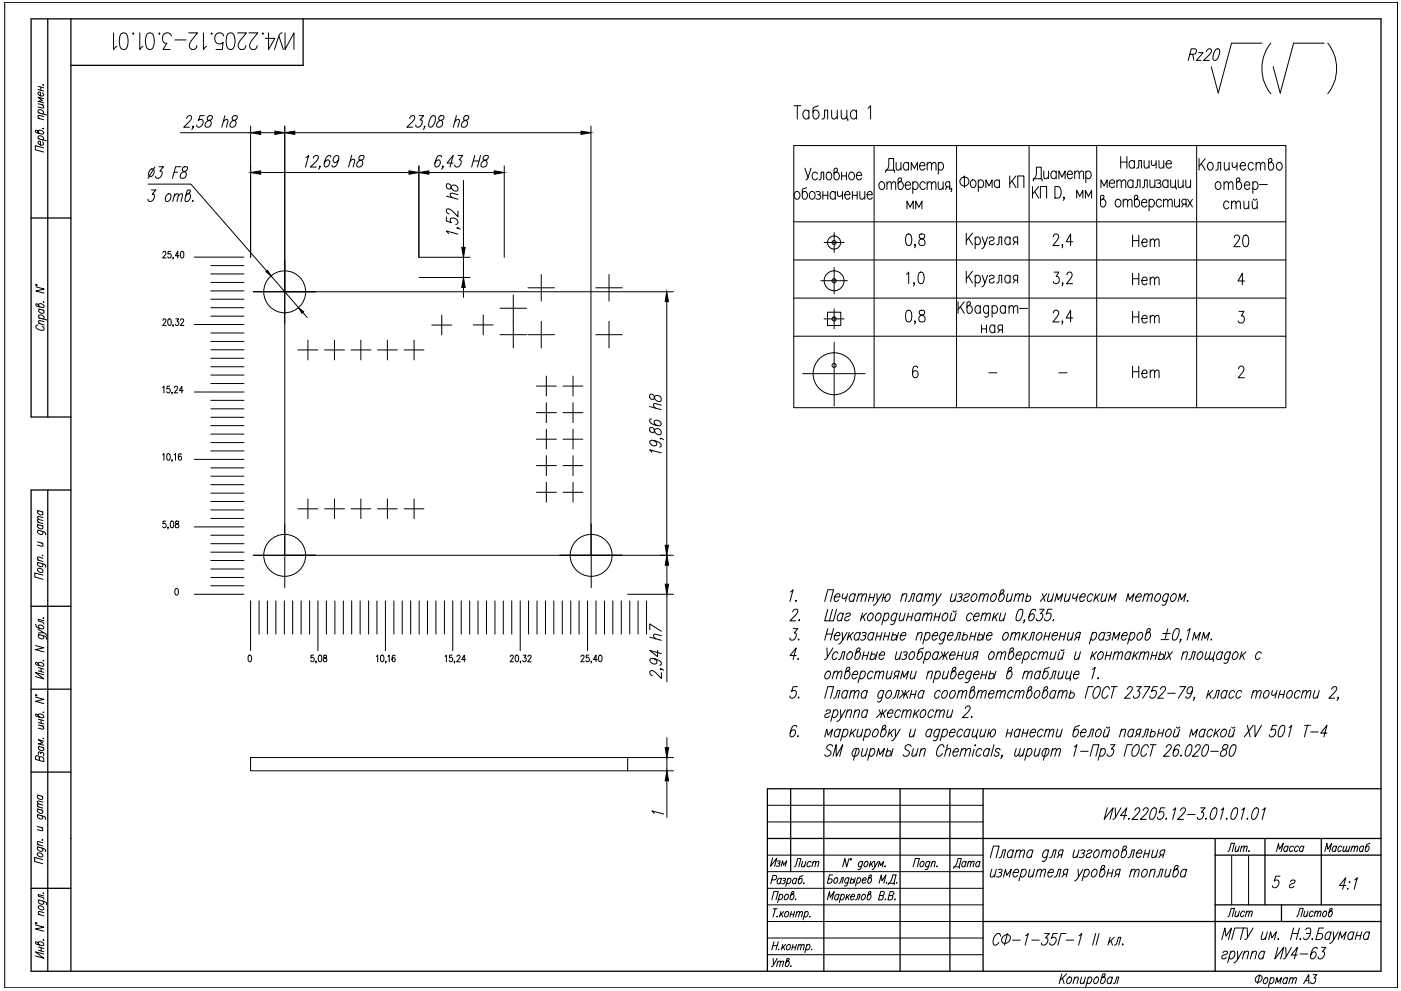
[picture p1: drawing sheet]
<svg xmlns="http://www.w3.org/2000/svg" width="420mm" height="297mm" viewBox="0 0 420 297" stroke-linecap="round" stroke-linejoin="round" font-family="sans-serif">
<!-- layer: KONTUR -->
<path d="M1.4 .7h417.7v295.4h-417.7z" fill="none" stroke="#000" stroke-width=".3"/>
<g fill="none" stroke="#000" stroke-width=".38">
<path d="M14.3 5.7v119.3M21.3 5.7v285.4M90.9 5.7v13.9h-69.6M9.3 65.3h12M21.3 125h-12v-119.3h404.9v285.4h-404.9v-144.2h12M14.3 146.9v144.2M9.3 181.7h12M9.3 206.6h12M9.3 231.4h12M237.1 236.4v24.9M247.1 236.4v54.7M269.9 236.4v54.7"/>
<path d="M284.9 236.4v54.7M294.8 236.4v54.7M414.2 236.4h-184.1v54.7M230.1 251.3h184.1M364.4 251.3v39.8M364.4 256.3h49.8M379.4 251.3v19.9M396.3 251.3v19.9M9.3 266.3h12M294.8 276.2h119.4M364.4 271.2h49.8M384.3 271.2v5"/>
</g>
<g fill="none" stroke="#000" stroke-width=".3">
<path d="M11.4 39.5v-.2a.93 .93 0 0 1 1.1-.2 .93 .93 0 0 1 .5 1l-2.2-.4-.2-.6 .6 .1 .6 .8M11.4 35.5l1.7 .4M11.4 33.8l2.5 .6M11.4 31.1l1.7 .4M11.4 25.9l1.7 .4M11.4 26.8l1.7 .5M11.8 33.9l-.4-.5a.84 .84 0 0 1 1-.4 .84 .84 0 0 1 .6 1l-.3 .1M12.2 26.1v.9M12.6 31.4l.5 .6-.1 .4-1.6-.3M12.7 27.8l.4 .7a.93 .93 0 0 1-1.1 .2 .93 .93 0 0 1-.5-1l.6-.1v1.1M12.8 38.5l.3 .1zM12.8 25.4l.3 .1z"/>
<path d="M13.1 34.9l-1.6-.3-.1 .4 .5 .6M13.1 29.6l-1.7-.4 1.3 .9-1.3 .3 1.7 .4M11.4 41.6l2.5 .6M11.8 41.7l-.4-.7a.93 .93 0 0 1 1.1-.2 .93 .93 0 0 1 .5 1l-.3 .1M12.7 42.5l.4 .8a.93 .93 0 0 1-1.1 .1 .93 .93 0 0 1-.5-1h.6v1.1M13.1 44.3l-2.5-.6v1.2l2.5 .7M10.8 85.3l.4 .2zM10.8 86l2.4 .6-2.4 .6 2.4 .7M11.4 97.4h-.3a.66 .66 0 0 0-.3 .7 .66 .66 0 0 0 .6 .6l.9 .3a.66 .66 0 0 0 1-.4 .66 .66 0 0 0-.7-.8M11.6 91.5a.8 .8 0 0 1 1-.4 .8 .8 0 0 1 .4 1.1l-2-.5-.2-.6 .6 .1 .6 .8M11.6 96.9l1.6 .5M11.6 95.3l2.5 .6"/>
<path d="M11.6 92.6l1.6 .4M12 95.4l-.4-.8a.91 .91 0 0 1 1-.1 .91 .91 0 0 1 .5 1l-.2 .1M12 92.7l-.3 .1a.93 .93 0 0 0 .5 1 .93 .93 0 0 0 1-.1l-.3-.8M13 90.5h.2zM13.2 96.4l-1.5-.3-.1 .4 .4 .6M11.2 158.9l1.9 .5 .6 .5-.1 .4M11.2 157.2l1.7 .4M11.2 156.5l1.7 .4M11.2 153l1.7 .4M11.6 159l-.2 .1a.92 .92 0 0 0 .4 1 .92 .92 0 0 0 1.1-.1l-.4-.8M11.6 157.3l-.2 .1a.93 .93 0 0 0 .4 1 .93 .93 0 0 0 1.1-.1l-.4-.7M11.6 153.1l-.2 .1a.91 .91 0 0 0 .4 1 .91 .91 0 0 0 1.1-.1l-.4-.7"/>
<path d="M12.9 156l-1.5-.3-.2 .3 .5 .6M12.9 155.1l-1.5-.3-.2 .3 .5 .6M11.2 168.6l2.3 .6 .2 .4-.1 .4M11.2 167.8l1.7 .5M11.2 162.4l1.7 .5M11.4 170.5a.95 .95 0 0 1 1 0 .95 .95 0 0 1 .4 1 .97 .97 0 0 1-1-.1 .97 .97 0 0 1-.4-.9zM11.6 168.6l-.2 .2a.91 .91 0 0 0 .4 1 .91 .91 0 0 0 1.1-.2l-.4-.7M12.4 162.8l.5 .5-.1 .4-1.6-.3M12.7 166.4l.2 .1zM12.9 172.4l-2.5-.7v1.3l2.5 .6M12.9 167.3l-1.5-.3-.2 .4 .5 .6M10.6 193.5l2.5 .7-2.5 .5 2.5 .7"/>
<path d="M10.6 187.1l.6 1.1 1.7 .3a.85 .85 0 0 0-.3-1.1 .85 .85 0 0 0-1.1 .2l.3 .7M11.5 199v-.2a.91 .91 0 0 1 1.1-.2 .91 .91 0 0 1 .4 1l-2.1-.4-.3-.5h.6l.6 .8M11.5 190.1l1.9 .6 .6 .5-.1 .4M11.5 188.7l1.6 .9-1.6 .1M11.8 190.3l-.2 .1a.91 .91 0 0 0 .4 1 .91 .91 0 0 0 1.1-.2l-.3-.7M13 197.9l.1 .2zM13 185.2l.1 .1zM13.1 189.6l.9 .9M13.1 186.1l-1.6-.5v.6l1.2 .3 .4 .6M10.6 208.9l2.5 .7-2.5 .6 2.5 .7M10.7 208.3l.4 .2zM11.5 214.5a.86 .86 0 0 1 1-.5 .86 .86 0 0 1 .6 1l-.4 .2-1.8-.5-.3-.6 .4-.1 .8 1"/>
<path d="M11.5 217.3l1.6 .4M11.5 215.6l1.6 .4M11.5 216.6l1.6 .4M11.5 200.1l1.6 .5M11.5 201.1l1.6 .4M12.3 200.3v1M12.3 215.8v1M12.7 217.6l.4 .6-.1 .4-1.5-.3M12.9 213.5h.2zM13.1 202.3l-2.5-.7 2.5 1.9-2.5-.7M11.2 238.3l1.6 .4M11.5 223.7l1.6 .4"/>
<path d="M11.5 238.4l-.2 .1a.91 .91 0 0 0 .5 1 .91 .91 0 0 0 1-.2l-.3-.6M11.8 227.1l-.2-.4-.7-.2-.3 .3v.8l2.5 .7v-.8l-.4-.6h-.7l-.2 1M11.8 223.8l-.2 .1a.93 .93 0 0 0 .5 .9 .93 .93 0 0 0 1-.1l-.3-.7M12.2 225.7l.2-.2 .5 .1 .2 .4-.1 .6M12.2 226a.49 .49 0 0 0-.6-.6v.8M13 221.2l.1 .1zM13.1 222.2l-1.6-.5 1.3 1-1.3 .3 1.6 .4M11.2 253.8l1.9 .5 .6 .6-.1 .4M11.2 244.2l2.2 .6 .3 .4-.1 .4M11.2 253.1l1.6 .5M11.2 247.7l1.6 .4M11.2 242.5l1.6 .4"/>
<path d="M11.2 241.8l1.6 .4M11.3 255.7a.93 .93 0 0 1 1.1 .1 .93 .93 0 0 1 .3 .9 .92 .92 0 0 1-1 0 .92 .92 0 0 1-.4-1zM11.5 253.9l-.2 .1a.91 .91 0 0 0 .4 1.1 .91 .91 0 0 0 1.1-.2l-.3-.7M11.5 244.2l-.2 .2a.82 .82 0 0 0 .5 1 .82 .82 0 0 0 1-.4l-.3-.5M11.5 242.6l-.2 .1a.91 .91 0 0 0 .5 1 .91 .91 0 0 0 1-.2l-.3-.7M12.4 248l.4 .6-.1 .4-1.5-.3M12.7 251.7v.2zM12.8 257.7l-2.4-.7v1.2l2.4 .7M12.8 252.6l-1.5-.3-.1 .4 .5 .6M12.8 241.3l-1.5-.3-.1 .3 .5 .6M12.8 240.4l-1.5-.3-.1 .3 .5 .6M231.7 257.2l-.6 2.5 1.9-2.5-.7 2.5"/>
<path d="M233.1 258.1h.8a.49 .49 0 0 1-.5 .6M233.6 258.7l.3 .5-.2 .2-.3 .3-.6-.1M234.2 259.7l.5-1.7 .3 1.3 .9-1.3-.4 1.7M238.2 259.8l.5-.4 .5-2.1h1l-.7 2.5M240.7 258.2l-.3 1.5 .4 .1 .6-.4M241.7 258.2l-.5 1.6M243.3 258.5l-.1-.2a.94 .94 0 0 0-1.1 .4 .94 .94 0 0 0 .2 1.1l.7-.4M243.8 258.6l.4-.3h.5l-.3 1.5M243.9 258.2l-.4 1.6M244.7 258.6l.3-.3h.5l-.2 1.5M254.6 257.3l-.7 2.5-.5-2.5-.7 2.5M255.1 257.4l.2 .1-.3 .3z"/>
<path d="M258.6 258.5l-.1-.2a.94 .94 0 0 0-1 .4 .94 .94 0 0 0 .2 1.1l.7-.4M258.8 258.2l-.8 2.2-.7 .1M259.3 258.5l.8-.3a.93 .93 0 0 1 .1 1 .93 .93 0 0 1-1 .5l-.1-.6zM261.1 258.2l-.4 1.6M261.3 258.9l.4 .9M262 258.2l-1.2 1.2M262.3 258.2l.1 1.6 1-1.6M262.4 259.8l-.9 .8M263.4 259.8l.4-1.6 .3 1.2 .9-1.2-.4 1.6M265.3 259.7h.2zM273.8 259.8l.7-2.5h1.2l-.6 2.5M276.4 258.3l.5-.1a.93 .93 0 0 1 .1 1.1 .93 .93 0 0 1-1 .4l-.1-.8z"/>
<path d="M278.8 258.5l-.1-.2a.92 .92 0 0 0-1 .4 .92 .92 0 0 0 .1 1.1l.8-.4M278.9 258.2l-.7 2.2-.3 .2-.4-.1M279.5 258.6l.5-.4 .5 .1-.4 1.5M279.6 258.2l-.4 1.6M280.9 259.7l.1-.1zM286.2 259.8a3.4 3.4 0 0 0 1.1-2.5h1l-.7 2.5M289.7 258.5l-.1-.2a.95 .95 0 0 0-1 .4 .95 .95 0 0 0 .1 1.1l.7-.4M289.8 258.2l-.5 1.6M290.3 258.6l.4-.3h.6l-.4 1.5M290.5 258.2l-.5 1.6M291.2 258.6l.4-.3h.6l-.4 1.5M293.8 258.5l-.1-.2a.84 .84 0 0 0-1 .5 .84 .84 0 0 0 .4 1l.5-.4"/>
<path d="M293.9 258.2l-.4 1.6M368.2 255.3l.5-.6 .5-1.9h1l-.7 2.5M370.7 253.6l-.3 1.5 .4 .2 .6-.6M371.7 253.6l-.5 1.7M372.3 254.1l.3-.4h.5l-.3 1.6M372.4 253.6l-.4 1.7M373.1 254.1l.4-.4h.5l-.3 1.6M374.5 255.1h.2zM382.8 255.3l.6-2.5 .3 1.7 1.2-1.7-.7 2.5M386.2 253.9l-.1-.2a.95 .95 0 0 0-1 .5 .95 .95 0 0 0 .1 1.1l.8-.4M386.3 253.6l-.4 1.7M387.9 253.9l-.1-.2a.94 .94 0 0 0-1 .4 .94 .94 0 0 0 .1 1.2l.8-.4"/>
<path d="M389.4 253.9l-.1-.2a.84 .84 0 0 0-1 .5 .84 .84 0 0 0 .4 1.1l.5-.4M391 253.9l-.2-.2a.93 .93 0 0 0-1 .5 .93 .93 0 0 0 .2 1.1l.7-.4M391 253.6l-.4 1.7M397.3 255.3l.6-2.5 .3 1.7 1.2-1.7-.7 2.5M400.7 253.9v-.2a.95 .95 0 0 0-1 .5 .95 .95 0 0 0 .1 1.1l.7-.4M400.9 253.6l-.5 1.7M402.4 253.9l-.1-.2a.84 .84 0 0 0-1 .5 .84 .84 0 0 0 .4 1.1l.5-.4M403.1 253.6l-.4 1.5 .4 .2 .5-.6M404 253.6l-.4 1.5 .4 .2 .5-.6M404.8 253.6l-.4 1.7M405.4 254.1l.4-.4h.5l-.3 1.6M405.6 253.6l-.5 1.7"/>
<path d="M406.3 254.1l.4-.4h.5l-.3 1.6M408.9 253.9l-.1-.2a.95 .95 0 0 0-1 .5 .95 .95 0 0 0 .1 1.1l.8-.4M409 253.6l-.4 1.7M410.9 252.8l-1 .3-.5 1.6 .1 .4a.93 .93 0 0 0 1-.4 .93 .93 0 0 0-.1-1.1l-.8 .3M10.6 277.2l2.5 .7-2.5 .6 2.5 .6M10.7 276.6l.4 .2zM11.5 269.7l2.2 .7 .3 .3-.1 .4M11.5 274.1l1.6 .4M11.6 271.6a.93 .93 0 0 1 1.1 0 .93 .93 0 0 1 .3 1 .92 .92 0 0 1-1 0 .92 .92 0 0 1-.4-1zM11.8 269.8l-.2 .1a.91 .91 0 0 0 .4 1 .91 .91 0 0 0 1.1-.1l-.3-.7M12.9 267.7h.2zM13.1 273.5l-1.5-.3-.1 .4 .5 .6"/>
<path d="M13.1 268.5l-1.6-.4v.5l1.5 .5 .1 .4M231.5 269.7l.6-2.5h1.3l-.7 2.5M231.5 263.7l1.1-.1 .2-.3v-.8l-1-.1-.6 2.5M231.9 272.4h1.2M232.5 272.4l-.7 2.5M232.9 274.7h.2zM233.8 268.4a.53 .53 0 0 1 .8-.2 .92 .92 0 0 1 0 1 .92 .92 0 0 1-1 .4l-.1-.2M233.9 268l-.7 2.5M234.2 273.2l-.4 1.7M234.3 263.6l-.1-.3a.93 .93 0 0 0-1 .5 .93 .93 0 0 0 .1 1.1l.7-.4M234.4 263.3l-.5 1.6M234.4 273.9l.4 1"/>
<path d="M234.8 263.3h.8l-.2 .5-.4 .1M235.1 273.2l-1.2 1.2M235.3 263.9l.2 .5-.3 .4h-.8M235.5 268.4a.53 .53 0 0 1 .8-.2 .92 .92 0 0 1 0 1 .92 .92 0 0 1-1 .4l-.1-.6zM235.6 273.5a.53 .53 0 0 1 .8-.2 .92 .92 0 0 1 0 1.1 .92 .92 0 0 1-1 .3l-.1-.6zM236.2 263.6l.8-.3a.93 .93 0 0 1 .1 1 .93 .93 0 0 1-1 .5l-.1-.3M236.3 263.3l-.7 2.4M237.1 274.1h1M237.3 273.2l-.4 1.7M237.6 268h.2a.85 .85 0 0 1 .2 1.2 .85 .85 0 0 1-1 .3l.4-2.1 .6-.2 .1 .4-.9 .8M238.3 273.2l-.5 1.7M238.5 269.6h.2z"/>
<path d="M238.9 263.6l-.1-.3a.93 .93 0 0 0-1 .5 .93 .93 0 0 0 .1 1.1l.7-.4M238.9 273.7l.6-.5 .3 .1-.3 1.6M239 263.3l-.5 1.6M239 273.2l-.4 1.7M239.8 273.7l.5-.5 .4 .1-.4 1.6M240.8 262.4l-1.1 .6-.2 1.8a.91 .91 0 0 0 .9-.5 .91 .91 0 0 0-.1-1l-.7 .3M241 264.8l.1-.1zM241.4 273.5l.7-.3a.91 .91 0 0 1 .2 1.1 .91 .91 0 0 1-1 .4l-.2-.2M241.5 273.2l-.7 2.5M242.8 274.7h.2zM285.9 260.3l.2-.5h1.7l-.1 .5M368.2 274.8l.5-.5 .5-2h1l-.7 2.5"/>
<path d="M370.7 273.1l-.3 1.5 .4 .2 .6-.5M371.7 273.1l-.5 1.7M373.3 273.5l-.2-.3a.93 .93 0 0 0-1 .5 .93 .93 0 0 0 .2 1.1l.7-.4M373.8 273.6l.5-.5 .4 .1-.4 1.6M373.9 273.1l-.5 1.7M374.7 273.6l.5-.5 .4 .1-.4 1.6M388.8 274.8l.5-.5 .6-2h.9l-.6 2.5M391.3 273.1l-.3 1.5 .4 .2 .6-.5M392.3 273.1l-.4 1.7M393.9 273.5l-.1-.3a.84 .84 0 0 0-1 .5 .84 .84 0 0 0 .4 1.1l.4-.4M394.4 273.6l.5-.5 .4 .1-.4 1.6M394.5 273.1l-.4 1.7"/>
<path d="M395.3 273.6l.5-.5 .4 .1-.4 1.6M396.9 273.5l.7-.4a.93 .93 0 0 1 .2 1.1 .93 .93 0 0 1-1 .4l-.2-.2zM399 273.1h.3a.93 .93 0 0 1 .2 1.1 .93 .93 0 0 1-1 .4l.3-2.1 .6-.2v.6l-.8 .6M11.5 282.8v-.3a.85 .85 0 0 1 1.1-.2 .85 .85 0 0 1 .3 1.1l-2-.4-.3-.7 .6 .1 .6 .8M11.5 283.8l1.6 .5M11.5 284.8l1.6 .5M12.3 284v1M12.9 281.7l.2 .1zM13.1 285.9l-2.5-.6 2.5 1.9-2.5-.7M231.8 283.4h1.3M231.9 287.3l.1 1.9M232.1 282.3l-.6 2.4"/>
<path d="M233.1 287.3l-1.3 2.2-.4 .2M233.2 288.5l.6-.4 .3 .1-.3 1.5M233.3 288.1l-.4 1.6M233.4 282.3l-.7 2.4M233.4 284.6l.2-.1zM234.1 288.5l.6-.4 .3 .1-.3 1.5M234.8 283.1l-.5 1.6M234.9 283.8l.4 .9M235.6 283.1l-1.1 1.2M236.1 283.4l.7-.3a.93 .93 0 0 1 .1 1.1 .93 .93 0 0 1-1 .4l-.1-.6zM236.2 288.1a.8 .8 0 0 1 .4 1 .8 .8 0 0 1-1.1 .4l.5-2 .6-.2-.1 .6-.8 .5M237.2 289.5v.2z"/>
<path d="M237.6 283.9h1M237.8 283.1l-.4 1.6M238.9 283.1l-.5 1.6M239.4 283.5l.6-.4 .3 .1-.3 1.5M239.5 283.1l-.4 1.6M240.3 283.5l.6-.4 .3 .1-.3 1.5M241.9 283.4l.5-.3a.86 .86 0 0 1 .5 1 .86 .86 0 0 1-1 .6l-.2-.3M242 283.1l-.6 2.5M243.3 284.6l.1-.1zM318.4 291.9l-.8 2.9M318.7 293.1l.4 1.7M319.9 291.9l-2 2"/>
<path d="M320.2 293.3l.9-.5a1.13 1.13 0 0 1 .1 1.4 1.13 1.13 0 0 1-1.2 .5l-.1-.7zM322.2 293.4l.6-.6 .6 .2-.4 1.8M322.3 292.8l-.5 2M324.4 292.8l-.4 1.9 .5 .1 .6-.5M325.5 292.8l-.5 2M326.3 293.3l.8-.5a1.11 1.11 0 0 1 .2 1.4 1.11 1.11 0 0 1-1.2 .5l-.1-.3M326.4 292.8l-.8 3.1M328.3 293.3l.5-.5h.4a1.13 1.13 0 0 1 .1 1.3 1.13 1.13 0 0 1-1.2 .6l-.1-.7zM330.8 292.8h.4a1.13 1.13 0 0 1 .1 1.3 1.13 1.13 0 0 1-1.1 .6l-.2-.4 .6-2.2 .8-.2-.1 .7-1 .7M333.5 293.3l-.1-.3a1.11 1.11 0 0 0-1.2 .5 1.11 1.11 0 0 0 .2 1.3l.8-.4M333.6 292.8l-.5 2M333.9 294.8l.4-.1 .6-1.9h.6l-.5 2"/>
<path d="M376.7 292.9a.94 .94 0 0 1 1.5-.4 .94 .94 0 0 1 0 1.4 .94 .94 0 0 1-1.4 .5 .94 .94 0 0 1-.1-1.5zM377.8 292.1l-.7 2.7M379.2 293.4l.8-.4a1.04 1.04 0 0 1 .1 1.2 1.04 1.04 0 0 1-1.1 .5l-.1-.6zM381 293.4l.8-.4a1.01 1.01 0 0 1 .1 1.2 1.01 1.01 0 0 1-1.1 .5l-.1-.2M381.1 293l-.7 2.8M382.5 294.8l.5-1.8 .3 1.5 1-1.5-.4 1.8M386.1 293.4l-.1-.3a1.02 1.02 0 0 0-1.1 .6 1.02 1.02 0 0 0 .1 1.1l.8-.3M386.2 293l-.5 1.8M386.8 293.5l.6-.5 .4 .1-.4 1.7M387 293l-.5 1.8M387.8 293.5l.6-.5 .4 .1-.4 1.7M391 294.8l1.5-2.7v2.7"/>
<path d="M391.5 293.9h1M393.8 292.1h1.1l-.8 1h.2a.97 .97 0 0 1 0 1.3 .97 .97 0 0 1-1.2 .2v-.3"/>
</g>
<path d="M230.1 256.3h64.7M230.1 246.4h64.7M230.1 241.4h64.7M369.4 256.5v14.7M374.5 256.5v14.7M230.1 276.2h64.7M230.1 271.2h64.7M230.1 266.3h64.7M230.1 261.3h64.7M230.1 286.2h64.7M230.1 281.2h64.7" fill="none" stroke="#000" stroke-width=".3"/>
<!-- layer: 0 -->
<g fill="none" stroke="#000" stroke-width=".3">
<path d="M238.1 31.7h2.1M239.1 31.7v4M242.6 33.6l-.6-.6a1.34 1.34 0 0 0-1.2 1.3 1.34 1.34 0 0 0 1.2 1.4l.6-.6M242.6 33v2.7M245.3 31.7a1.79 1.79 0 0 0-1.5 .9v2.3a.84 .84 0 0 0 .8 .8 .84 .84 0 0 0 .9-.6 1.18 1.18 0 0 0 0-1.5 1.18 1.18 0 0 0-1.4-.4l-.3 .4M246.5 35.7l.7-.2 .1-2.5h.9v2.7M249.4 33l.2 2.5 .7 .2 .8-.8M251.1 33v2.7M252.3 33l.1 2.5 .8 .2 .8-.8M254 33v2.7h.3v.5M256.9 33.6l-.6-.6a1.34 1.34 0 0 0-1.3 1.3 1.34 1.34 0 0 0 1.3 1.4l.6-.6M256.9 33v2.7"/>
<path d="M260.3 32.5l.8-.8v4M238.1 43.6h147.5v78.6h-147.5zM238.6 57.6l.2-.2a1.17 1.17 0 0 1 1.1 1.2 1.17 1.17 0 0 1-1.1 1.1 1.41 1.41 0 0 1-.2-2.1zM241.4 50.4l.9 2.8M241.9 56.2a1.33 1.33 0 0 0-1.3 .9v1.9a.73 .73 0 0 0 .6 .7 .73 .73 0 0 0 .8-.5 1.05 1.05 0 0 0 .1-1.3 1.05 1.05 0 0 0-1.3-.3l-.2 .3M243.1 57.6a1.13 1.13 0 0 1 1.4 .7 1.13 1.13 0 0 1-.7 1.4 1.2 1.2 0 0 1-1.1-.8 1.2 1.2 0 0 1 .4-1.3zM243.2 50.4l-.9 2.8-.6 .7M244.7 57.6a.86 .86 0 0 1 1.4 .3l-.2 .3-.6 .2M245.2 52.1l-.3-.3a.92 .92 0 0 0-1.1 .1 .92 .92 0 0 0-.2 1 .93 .93 0 0 0 1 1l.6-.5M245.6 53.9l.5-.2 .2-.5v-1.6h.7v2.3M245.6 58.4a.69 .69 0 0 1 .6 .6 .69 .69 0 0 1-.6 .7l-.9-.2M246.8 58.5h1.5"/>
<path d="M246.8 57.4v2.3M248.1 51.8l.3-.2a1.17 1.17 0 0 1 1.1 1.2 1.17 1.17 0 0 1-1.1 1.1 1.41 1.41 0 0 1-.3-2.1zM248.3 57.4v2.3M250.5 57.9l-.5-.5a1.17 1.17 0 0 0-1.1 1.2 1.17 1.17 0 0 0 1.1 1.1l.5-.5M250.5 57.4v2.3M250.7 51.6a1.17 1.17 0 0 1 1 1.2 1.17 1.17 0 0 1-1 1.1l-.6-.7v-2.5l.8-.3 .3 .5-.1 .4-1 .8M251.2 57.4l.1 1.3 .7 .2 .7-.7M252.4 52.7h1.4M252.4 51.6v2.3M252.7 57.4v2.3M253.3 58.4h1.6v-.3a.73 .73 0 0 0-.6-.7 .73 .73 0 0 0-.8 .5 1.06 1.06 0 0 0-.1 1.3 1.06 1.06 0 0 0 1.2 .3l.3-.3M253.8 51.6v2.3"/>
<path d="M254.9 51.8a.92 .92 0 0 1 1.1 .1 .92 .92 0 0 1 .3 1 .93 .93 0 0 1-1.1 1 1.34 1.34 0 0 1-.3-2.1zM255.6 58.5h1.5M255.6 57.4v2.3M256.8 52.6h1.6v-.3a.76 .76 0 0 0-.7-.7 .76 .76 0 0 0-.8 .5 1.06 1.06 0 0 0 0 1.3 1.06 1.06 0 0 0 1.2 .3l.3-.3M257.1 57.4v2.3M257.9 57.4l.1 2.1 .7 .2 .6-.7M259.3 57.4v2.3M260 58.4h1.6v-.3a.73 .73 0 0 0-.7-.7 .73 .73 0 0 0-.7 .5 1.16 1.16 0 0 0 .9 1.8l.5-.5M262.1 43.6v78.6M264 54.6a1.13 1.13 0 0 1 1.4 .8 1.13 1.13 0 0 1-.8 1.4 1.2 1.2 0 0 1-1.1-.8 1.2 1.2 0 0 1 .5-1.4zM265.6 51.7v-.7h2.7v.7M265.9 51l.5-.8 .1-2.7h1.5v3.5"/>
<path d="M266 55.1l.6-.6 .6 .1 .1 2.2M266 54.5v2.3M267.3 55.1l.7-.6 .5 .1 .1 2.2M268.7 48.7l.2 2.1 .7 .2 .6-.6M269.8 54.5a1.17 1.17 0 0 1 1.1 1.1 1.17 1.17 0 0 1-1.1 1.2l-.5-.6v-2.5l.4-.4h.4l.3 .5-.1 .4-1 .8M270.2 48.7v2.3M271.5 55.5h1.6v-.4a.75 .75 0 0 0-1.2-.5 1.1 1.1 0 0 0-.5 1.4 1.1 1.1 0 0 0 1.4 .6l.3-.3M272.5 49.2a.75 .75 0 0 0-.7-.6 .75 .75 0 0 0-.8 .6 1.05 1.05 0 0 0 0 1.3 1.05 1.05 0 0 0 1.2 .3l.3-.3M272.5 48.7v2.3M273.3 51v-2.3l.9 1.8 .9-1.8v2.3M273.7 55a.78 .78 0 0 1 .8-.6 .78 .78 0 0 1 .7 .6 1.07 1.07 0 0 1 0 1.3 1.07 1.07 0 0 1-1.2 .3l-.3-.3M273.7 54.5v3.5"/>
<path d="M275.8 49.7h1.6v-.4a.76 .76 0 0 0-.7-.7 .76 .76 0 0 0-.8 .6 1.06 1.06 0 0 0 0 1.2 1.06 1.06 0 0 0 1.2 .4l.3-.3M277.5 55l-.5-.5a1.17 1.17 0 0 0-1.2 1.1 1.17 1.17 0 0 0 1.2 1.2l.5-.5M278.1 49.3l.6-.6 .5 .1 .2 2.2M278.1 55.1l.6-.6 .5 .1 .2 2.2M278.1 48.7v2.3M278.1 54.5v2.3M279.4 49.3l.6-.6 .6 .1 .1 2.2M279.4 55.1l.6-.6 .6 .1 .1 2.2M281.4 54.5l.1 2.1 .7 .2 .6-.6M281.4 49.2l.5-.5a1.17 1.17 0 0 1 1.1 1.1 1.17 1.17 0 0 1-1.1 1.2l-.5-.5M281.4 48.7v3.5M282.8 54.5v2.3"/>
<path d="M284 56l-.5 .8M284.8 56h-.8l-.4-.3-.1-.6 .5-.6h.8v2.3M285.4 56.6l-.1 .2-.2-.2 .2-.1 .1 .1-.3 .9M286.9 43.6v78.6M289.2 52.7v3.5M291.4 54.1a.73 .73 0 0 1 1.2 .3 1.19 1.19 0 0 1-1 1.8 1.41 1.41 0 0 1-.2-2.1zM293.4 54.4a.81 .81 0 0 1 .7-.5 .81 .81 0 0 1 .8 .5 1.07 1.07 0 0 1 0 1.3 1.07 1.07 0 0 1-1.2 .4l-.3-.4M293.4 53.9v3.5M295.7 56.2v-2.3l.9 1.8 .9-1.8v2.3M299.7 54.4a.77 .77 0 0 0-.7-.5 .77 .77 0 0 0-.7 .5 1.06 1.06 0 0 0-.1 1.3 1.06 1.06 0 0 0 1.3 .4l.2-.4M299.7 53.9v2.3M302.8 52.7v3.5"/>
<path d="M303.5 54.3l1.2 1.9M304.7 52.7l-1.9 2.4M305.2 56.2v-3.5h1.9v3.5M308.6 43.6v78.6M309.6 55.9v3.5M309.9 54.3v-.7h2.6v.7M310.1 53.6a3.9 3.9 0 0 0 .7-3.5h1.5v3.5M310.3 57.4l1.2 2M311.5 55.9l-1.9 2.3M312 59.4v-3.5h1.9v3.5M313 51.3l.2 2.1 .6 .2 .7-.7M314.5 51.3v2.3"/>
<path d="M316.4 55.9h.9a2.03 2.03 0 0 1 0 3.5h-.9zM316.8 51.8l-.3-.4a.73 .73 0 0 0-1.2 .4 1.05 1.05 0 0 0-.1 1.2 1.05 1.05 0 0 0 1.3 .4l.3-.3M316.8 51.3v2.3M317.6 53.6v-2.3l.9 1.8 .9-1.8v2.3M319.2 59.2l-.2 .2-.1-.2 .1-.2 .2 .2-.3 .9M320.1 52.3h1.5v-.4a.73 .73 0 0 0-.6-.7 .73 .73 0 0 0-.8 .6 1.16 1.16 0 0 0 .9 1.8l.5-.5M322.3 51.9l.7-.6 .5 .1 .2 2.2M322.3 51.3v2.3M322.9 59.4v-2.3l.9 1.8 1-1.8v2.3M323.7 51.9l.6-.6 .5 .1 .2 2.2M325.5 59.4v-2.3l.9 1.8 1-1.8v2.3M325.6 51.8l.3-.4a.73 .73 0 0 1 1.2 .4 1.06 1.06 0 0 1 .1 1.2 1.06 1.06 0 0 1-1.3 .4l-.3-.3"/>
<path d="M325.6 51.3v3.4M328.9 43.6v78.6M330.2 56.2v-2.3l.9 1.8 .9-1.8v2.3M330.6 59.7a1.17 1.17 0 0 1 1.1 1.2 1.17 1.17 0 0 1-1.1 1.1l-.6-.6v-2.5l.4-.4h.4l.3 .5-.1 .4-1 .8M332.7 54.9h1.6v-.3a.77 .77 0 0 0-.7-.7 .77 .77 0 0 0-.8 .5 1.08 1.08 0 0 0 0 1.3 1.08 1.08 0 0 0 1.2 .4l.3-.4M334.8 59.9a1.13 1.13 0 0 1 1.5 .7 1.13 1.13 0 0 1-.8 1.4 1.2 1.2 0 0 1-1.1-.8 1.2 1.2 0 0 1 .4-1.3zM335 54.6l.6-.7 .5 .2 .2 2.1M335 53.9v2.3M336.1 46.9v3.5M336.1 48.6h1.9M336.3 54.6l.6-.7 .6 .2 .1 2.1M336.9 59.7v2.3"/>
<path d="M338 46.9v3.5M339.8 54.4a.81 .81 0 0 0-.8-.5 .81 .81 0 0 0-.7 .5 1.06 1.06 0 0 0-.1 1.3 1.06 1.06 0 0 0 1.3 .4l.3-.4M339.8 53.9v2.3M340.2 48.6a.81 .81 0 0 0-.7-.5 .81 .81 0 0 0-.8 .5 1.06 1.06 0 0 0 0 1.3 1.06 1.06 0 0 0 1.2 .4l.3-.4M340.2 48.1v2.3M340.5 56.2l.5-.1 .1-2.2h.8v2.3M340.7 59.7a1.17 1.17 0 0 1 1.1 1.2 1.17 1.17 0 0 1-1.1 1.1l-.5-.6v-2.5l.4-.4h.4l.3 .5-.2 .4-.9 .8M340.9 50.4l.5-.1 .1-2.2h.8v2.3M342.6 56.2l.5-.1 .2-2.2h.8v2.3M343.1 48.1l.2 2.2 .6 .1 .7-.6M344.6 48.1v2.3M344.6 59.7v3.5"/>
<path d="M344.9 53.9l.1 2.2 .7 .1 .6-.6M345.3 48.1l.1 1.3 .3 .2h.4l.6-.7M346.3 53.9v2.3M346.7 54.1a.88 .88 0 0 1 1.4 .3l-.4 .5h-.4M346.7 48.1v2.3M347.6 48.1l.1 2.2 .7 .1 .6-.6M347.7 54.9a.69 .69 0 0 1 .5 .7 .69 .69 0 0 1-.5 .6l-1-.1M348.9 59.7v2.3M349 48.1v2.3M349.7 49.1h1.6a.79 .79 0 0 0-.5-.9 .79 .79 0 0 0-1 .4 1.07 1.07 0 0 0 0 1.3 1.07 1.07 0 0 0 1.2 .4l.3-.4M350.3 54.4a.81 .81 0 0 0-.8-.5 .81 .81 0 0 0-.7 .5 1.06 1.06 0 0 0-.1 1.3 1.06 1.06 0 0 0 1.3 .4l.3-.4M350.3 53.9v2.3"/>
<path d="M351.1 53.9l.1 2.2 .7 .1 .6-.6M352.2 59.7l.2 2.2 .6 .1 .7-.6M352.5 53.9v2.3h.3v.5M353.3 53.9l.2 2.2 .6 .1 .7-.6M353.7 59.7v2.3M354.8 53.9v2.3M355.6 53.9l.1 2.2 .7 .1 .7-.6M356.2 59.7l1.4 2.3M357.1 53.9v2.3M357.6 59.7l-1.4 2.3M358.9 43.6v78.6M359.6 47.5v3.5"/>
<path d="M360.3 49l1.2 2M361.5 47.5l-1.9 2.4M362.5 48.8l.3-.1a1.17 1.17 0 0 1 1 1.1 1.17 1.17 0 0 1-1 1.2l-.3-.2a1.35 1.35 0 0 1 0-2zM364.6 51l.6-.2 .1-2.1h.8v2.3M364.8 54.6a.73 .73 0 0 1 1.2 .4 1.06 1.06 0 0 1 .1 1.2 1.06 1.06 0 0 1-1.3 .4 1.35 1.35 0 0 1 0-2zM367.1 55.1l.7-.6 .5 .1 .1 2.2M367.1 54.5v2.3M367.2 48.7l.1 2.1 .6 .2 .7-.6M368.4 55.1l.7-.6 .5 .1 .2 2.2M368.6 48.7v2.3M369.5 48.7l.2 1.3 .2 .2h.4l.7-.7M371 48.7v2.3"/>
<path d="M371.3 54.5a1.17 1.17 0 0 1 1.1 1.1 1.17 1.17 0 0 1-1.1 1.2l-.5-.6v-2.5l.4-.4h.4l.3 .5-.2 .4-.9 .8M371.9 49.7h1.6v-.4a.72 .72 0 0 0-.4-.6 .72 .72 0 0 0-.8 .1 1.1 1.1 0 0 0-.4 1.5 1.1 1.1 0 0 0 1.4 .5l.2-.3M373.2 55.5h1.6v-.4a.76 .76 0 0 0-.7-.7 .76 .76 0 0 0-.8 .6 1.06 1.06 0 0 0 0 1.2 1.06 1.06 0 0 0 1.2 .4l.3-.3M375.7 55l.3-.4a.73 .73 0 0 1 1.2 .4 1.06 1.06 0 0 1 0 1.2 1.06 1.06 0 0 1-1.2 .4l-.3-.3M375.7 54.5v3.5M375.8 59.6l.4 .4 .7-.4M375.9 49.2l-.5-.5a1.17 1.17 0 0 0-1.1 1.1 1.17 1.17 0 0 0 1.1 1.2l.5-.5M376.7 49.3l.7-.6 .5 .1 .1 2.2M376.7 48.7v2.3M377.7 55.3h2.4M378 49.3l.7-.6 .5 .1 .2 2.2M380.9 48.7a1.17 1.17 0 0 1 1.1 1.1 1.17 1.17 0 0 1-1.1 1.2l-.5-.6v-2.5l.4-.4h.4l.3 .5-.1 .4-1 .8"/>
<path d="M383.2 48.8a1.1 1.1 0 0 1 1.4 .6 1.1 1.1 0 0 1-.5 1.4 1.1 1.1 0 0 1-1.3-.6 1.1 1.1 0 0 1 .4-1.4zM48.9 75.8l.1-.4 .5-.1 .3 .6-1 1.4h1M51.2 75.3h-.8v.9a.59 .59 0 0 1 .8 0 .59 .59 0 0 1 0 .9 .59 .59 0 0 1-.9-.2M52 77.2l-.2 .5M53.7 76.7h-1.1l.7-1.4v2M54.3 75.4l.4-.1a1.36 1.36 0 0 1 0 2l-.5-.4-.1-.7zM58.3 77.1h14.9M63.2 79.6h10M238.1 66.5h147.5M238.1 77.9h147.5M247.2 72.7h5.9M250.2 69.7v6"/>
<path d="M272 70.3l.6-.2a1.69 1.69 0 0 1 .8 2l-.4 1.3-.6 .2a1.69 1.69 0 0 1-.8-2zM272 62.6v-2.3l.9 1.8 1-1.8v2.3M274.5 73.4l-.1 .2-.2-.2 .2-.1 .1 .1-.3 .9M274.6 62.6v-2.3l1 1.8 .9-1.8v2.3M275.8 70.3a.77 .77 0 0 0 .3 1.1 1.14 1.14 0 0 1 1.3 .8 1.14 1.14 0 0 1-.7 1.4 1.01 1.01 0 0 1-1.2-.8 1.01 1.01 0 0 1 .9-1.2l.5-.2a.74 .74 0 0 0 .3-1.1l-.5-.2zM289.8 69.9v3.4M290.5 71.4l1.1 1.9M291.6 69.9l-1.8 2.3M292.5 71.5l.5-.5a1.17 1.17 0 0 1 1 1.2 1.17 1.17 0 0 1-1 1.1l-.5-.4M292.5 71v3.5M294.6 71l.8 2.3 .8-2.3M295.4 73.3l-.3 .7-.7 .5"/>
<path d="M296.7 71.5a.78 .78 0 0 1 .7-.5 .78 .78 0 0 1 .8 .5l-.5 .5-.6 .2a.62 .62 0 0 0-.3 1 .88 .88 0 0 0 1.4-.3M298.9 73.3l.6-.1 .1-2.2h.8v2.3M302.9 71.5l-.5-.5a1.17 1.17 0 0 0-1.1 1.2 1.17 1.17 0 0 0 1.1 1.1l.5-.4M302.9 71v2.3M304.4 72.5l-.6 .8M305.2 72.5h-.8l-.4-.3-.2-.5 .6-.7h.8v2.3M315.9 71l.1-.5a.83 .83 0 0 1 1.2-.2 .83 .83 0 0 1 .2 1.1l-1.6 2.2h1.8M318.7 73.4l-.1 .2-.2-.2 .2-.1 .1 .1-.3 .9M321.7 72.5h-1.9l1.3-2.4v3.5M336.9 60.4l.6-.7 .5 .2 .2 2.1M338.2 60.4l.7-.7 .5 .2 .1 2.1M339.7 70.5v3.4"/>
<path d="M339.7 72.1h1.8M341.5 70.5v3.4M342.3 60.7h1.6l-.1-.6a.67 .67 0 0 0-1.1-.2 1.1 1.1 0 0 0-.4 1.4 1.1 1.1 0 0 0 1.3 .6l.3-.4M342.4 72.6h1.6v-.3a.73 .73 0 0 0-.6-.7 .73 .73 0 0 0-.8 .5 1.16 1.16 0 0 0 .9 1.8l.5-.5M344.6 60.2a.75 .75 0 0 1 .7-.5 .75 .75 0 0 1 .7 .5 1.17 1.17 0 0 1-.8 1.8l-.6-.5M344.9 72.3l.7-.7 .5 .2 .2 2.1M344.9 71.6v2.3M346.3 72.3l.6-.7 .6 .2 .1 2.1M348.3 60.2l-.5-.5a1.17 1.17 0 0 0-1.1 1.2 1.17 1.17 0 0 0 1.1 1.1l.5-.5M348.9 60.4l.7-.7 .5 .2 .1 2.1M350.2 60.4l.7-.7 .5 .2 .2 2.1M354.9 61.2l-.5 .8"/>
<path d="M355.7 61.2l-1.1-.2-.2-.5 .2-.6 1.1-.2v2.3M368.5 60.8l-.5-.5a1.17 1.17 0 0 0-1 1.1 1.17 1.17 0 0 0 1 1.2l.5-.5M369.3 60.9l.7-.6 .5 .1 .2 2.2M369.3 60.3v2.3M370.1 71.3l.2-.5 .4-.3a.85 .85 0 0 1 .9 .3 .85 .85 0 0 1 0 1l-1.6 2.1h1.9M370.7 60.9l.6-.6 .6 .1 .1 2.2M373.1 60.3l.1 2.1 .7 .2 .6-.6M373.1 70.6l.6-.1a1.67 1.67 0 0 1 .8 2l-.4 1.3-.7 .1a1.74 1.74 0 0 1-.7-1.9zM374.5 60.3v2.3M375.6 60.3l.1 2.1 .7 .2 .6-.6M377 60.3v2.3M48.9 96l.3-.4 .4 .1 .2 .2-.3 .7-.7 1h1"/>
<path d="M50.5 95.7l.4-.1a1.19 1.19 0 0 1-.1 2l-.3-.2-.2-.7zM52 97.4l-.2 .5M52.7 95.6h.9l-.5 .7a.59 .59 0 0 1 .5 .9 .59 .59 0 0 1-1 0M54.2 96l.3-.4 .6 .3-1 1.7h1M58.3 97.3h14.9M63.2 92.2h10M63.2 87.2h10M63.2 82.1h10M63.2 99.8h10M63.2 94.8h10M63.2 89.7h10M63.2 84.7h10"/>
<path d="M129.5 97.4h5.9M132.5 94.4v6M141.9 97.4h6M144.9 94.4v6M150 92.4h7.9M153.9 88.4v15.9M158.3 86.3h8M162.3 82.3v7.9M162.3 96.3v8M178.7 86.3h7.9M182.6 82.3v7.9M182.6 96.3v8"/>
<path d="M238.1 89.4h147.5M246.2 84.1h7.9M247.2 95.6h5.9M248.2 93.6h4v4h-4zM250.2 80.2v7.9M250.2 92.6v5.9M271.8 82.2l.7-.6v3.4M272 93.2l.6-.2a1.69 1.69 0 0 1 .8 2l-.4 1.3-.6 .2a1.69 1.69 0 0 1-.8-2zM274.2 84.9l-.1 .1-.1-.1h.2l-.2 .8M274.5 96.3l-.1 .2-.2-.2 .2-.1 .1 .1-.3 .8M275.7 81.7l.7-.1a2.12 2.12 0 0 1 .6 2.8l-.3 .5-.6 .1a1.67 1.67 0 0 1-.8-2zM275.8 93.2a.82 .82 0 0 0 .3 1.1 1.14 1.14 0 0 1 1.3 .8 1.14 1.14 0 0 1-.7 1.4 1.01 1.01 0 0 1-1.2-.8 1.01 1.01 0 0 1 .9-1.2l.5-.2a.79 .79 0 0 0 .3-1.1l-.5-.2z"/>
<path d="M287.3 90.5v3.4M288 91.9l1.2 2M289.2 90.5l-1.9 2.3M289.8 81.3v3.5M290.5 82.8l1.1 2M290.5 91.6a1.17 1.17 0 0 1 1.1 1.2 1.17 1.17 0 0 1-1.1 1.1l-.5-.7v-2.4l.4-.3h.4l.3 .4-.2 .4-.9 .8M291.6 81.3l-1.8 2.3M292.5 83a.77 .77 0 0 1 .7-.5 .77 .77 0 0 1 .7 .5 1.19 1.19 0 0 1-.9 1.8l-.5-.5M292.5 82.5v3.5M294 92.1a.78 .78 0 0 0-.8-.5 .78 .78 0 0 0-.7 .5 1.07 1.07 0 0 0 0 1.3 1.07 1.07 0 0 0 1.2 .4l.3-.4M294 91.6v2.3M294.4 98.6h1.4"/>
<path d="M294.4 97.4v2.3M294.6 82.5l.8 2.3 .8-2.3M295.4 84.8a1.24 1.24 0 0 1-1 1.2M295.8 97.4v2.3M296.5 92.1l-.5-.5a1.17 1.17 0 0 0-1.1 1.2 1.17 1.17 0 0 0 1.1 1.1l.5-.5M296.5 91.6l-.2 3.1-.3 .4-.7-.2M296.7 83a.81 .81 0 0 1 .7-.5 .81 .81 0 0 1 .8 .5l-.5 .5-.6 .1a.66 .66 0 0 0-.3 1.1 .86 .86 0 0 0 1.4-.4M297.5 92.1l.3-.3a.73 .73 0 0 1 1.2 .3 1.06 1.06 0 0 1 0 1.3 1.06 1.06 0 0 1-1.2 .4l-.3-.4M297.5 91.6v3.5M298.3 97.9l-.5-.5a1.17 1.17 0 0 0-1 1.2 1.17 1.17 0 0 0 1 1.1l.5-.5M298.3 97.4v2.3M298.9 84.8l.6-.1 .1-2.2h.8v2.3"/>
<path d="M299.8 98.9l-.5 .8M300.6 98.9h-.8l-.4-.3-.1-.5 .2-.5 1.1-.2v2.3M301.5 92.1l-.2-.3a.73 .73 0 0 0-1.2 .3 1.05 1.05 0 0 0-.1 1.3 1.05 1.05 0 0 0 1.3 .4l.2-.4M301.5 91.6v2.3M302.6 92.3l.6-.7 .6 .2 .1 2.1M302.6 91.6v2.3M302.9 83a.77 .77 0 0 0-.7-.5 .77 .77 0 0 0-.7 .5 1.06 1.06 0 0 0-.1 1.3 1.06 1.06 0 0 0 1.3 .4l.2-.4M302.9 82.5v2.3M303.9 92.3l.7-.7 .5 .2 .1 2.1M304.4 84l-.6 .8M305.2 84h-.8l-.4-.4-.2-.5 .3-.4 1.1-.2v2.3M305.8 92.4h2.4"/>
<path d="M315.9 93.8l.1-.5a.85 .85 0 0 1 1.2-.1 .85 .85 0 0 1 .2 1.1l-1.6 2.2h1.8M316.1 81.6h1.5l-.8 1.3a1.03 1.03 0 0 1 .9 1.5 1.03 1.03 0 0 1-1.8 0M318.7 96.3l-.1 .2-.2-.2 .2-.1 .1 .1-.3 .8M318.7 84.9l-.1 .1-.1-.1h.2l-.2 .8M320 82.4l.1-.5 .4-.3h.5l.4 .3a1.28 1.28 0 0 1-.2 1.5l-1.4 1.6h1.9M321.7 95.3h-1.9l1.3-2.3v3.5M339.7 81.9v3.5M339.7 93.3v3.5M339.7 83.6h1.8M339.7 95h1.8M341.5 81.9v3.5M341.5 93.3v3.5"/>
<path d="M342.4 84.1h1.6v-.4a.73 .73 0 0 0-.6-.7 .73 .73 0 0 0-.8 .6 1.16 1.16 0 0 0 .9 1.8l.5-.5M342.4 95.5h1.6v-.3a.74 .74 0 0 0-.6-.7 .74 .74 0 0 0-.8 .5 1.07 1.07 0 0 0-.1 1.3 1.07 1.07 0 0 0 1.3 .4l.2-.4M344.9 83.7l.7-.7 .5 .2 .2 2.2M344.9 95.2l.7-.7 .5 .2 .2 2.1M344.9 83v2.4M344.9 94.5v2.3M346.3 83.7l.6-.7 .6 .2 .1 2.2M346.3 95.2l.6-.7 .6 .2 .1 2.1M371.6 93.3h1.5l-.8 1.4h.4a1.11 1.11 0 0 1 .4 1.6 1.11 1.11 0 0 1-1.7 .2l-.1-.3M373.3 84.2h-2l1.3-2.3v3.5M48.8 116.1l.4-.3v2M50.9 115.8h-.8v.8a.6 .6 0 0 1 .8 0 .6 .6 0 0 1 0 .9 .6 .6 0 0 1-.9-.1"/>
<path d="M51.7 117.7h-.2h.2l-.2 .4M52.3 116.2l.3-.4 .5 .1 .2 .2-1 1.7h1M54.9 117.1h-1.1l.7-1.3v2M58.3 117.5h14.9M63.2 112.4h10M63.2 107.4h10M63.2 102.3h10M63.2 115h10M63.2 109.9h10M63.2 104.8h10M89.3 104.9h6M92.3 101.9v6"/>
<path d="M97.3 104.9h6M100.3 101.9v6M105.3 104.9h5.9M108.2 101.9v6M113.2 104.9h5.9M116.2 101.9v6M121.2 104.9h5.9M124.2 101.9v6M150 100.3h7.9M158.3 100.3h8M160.9 115.7h5.9M163.8 112.7v6"/>
<path d="M168.8 115.7h6M171.8 112.7v6M178.7 100.3h7.9M238.1 100.8h147.5M275.2 110.3a.72 .72 0 0 0-1.2-.4 2.41 2.41 0 0 0 .4 3.3 1.02 1.02 0 0 0 .9-1.2 1.02 1.02 0 0 0-1.3-.8l-.3 .9M296.6 111.7h2.3M317.6 111.7h2.4M339.7 109.8v3.4M339.7 111.4h1.8M341.5 109.8v3.4M342.4 111.9h1.6v-.3a.73 .73 0 0 0-.6-.7 .73 .73 0 0 0-.8 .5 1.16 1.16 0 0 0 .9 1.8l.5-.5M344.9 111.6l.7-.7 .5 .2 .2 2.1"/>
<path d="M344.9 110.9v2.3M346.3 111.6l.6-.7 .6 .2 .1 2.1M371.4 110.6v-.2a.86 .86 0 0 1 1.1-.6l.4 .3a1.29 1.29 0 0 1-.2 1.5l-1.4 1.6h1.9M48.8 136.3l.4-.3v2M50.2 136.1l.2-.1a1.09 1.09 0 0 1 .7 1 1.09 1.09 0 0 1-.7 1 1.51 1.51 0 0 1-.2-1.9zM51.7 137.9h-.2h.2l-.2 .4M52.3 136.3l.3-.3v2M54.4 136.3l-.3-.3a1.14 1.14 0 0 0-.1 2 .6 .6 0 0 0 .4-.8 .6 .6 0 0 0-.7-.4l-.2 .5M58.3 137.7h14.9M63.2 132.7h10M63.2 127.6h10M63.2 122.5h10"/>
<path d="M63.2 135.2h10M63.2 130.1h10M63.2 125.1h10M63.2 120h10M160.9 139.6h5.9M160.9 131.6h5.9M160.9 123.7h5.9M163.8 120.7v6M163.8 128.6v6M163.8 136.6v6M168.8 139.6h6M168.8 131.6h6"/>
<path d="M168.8 123.7h6M171.8 120.7v6M171.8 128.6v6M171.8 136.6v6M49.7 156.2h-.7l-.1 .8a.59 .59 0 0 1 .8 .1 .59 .59 0 0 1-.1 .8 .59 .59 0 0 1-.8-.1M50.4 158.1l-.1 .5M51.3 156.3l.2-.1a1.09 1.09 0 0 1 .6 1 1.09 1.09 0 0 1-.6 1l-.2-.1-.2-.8zM52.7 156.3v.5a.75 .75 0 0 1 .8 .5 .75 .75 0 0 1-.2 .9 .63 .63 0 0 1-.8-.7 .63 .63 0 0 1 .8-.5l.3-.3-.1-.4zM58.3 157.9h14.9M63.2 152.9h10M63.2 147.8h10M63.2 142.7h10"/>
<path d="M63.2 155.4h10M63.2 150.3h10M63.2 145.3h10M63.2 140.2h10M89.3 152.5h6M92.3 149.5v6M97.3 152.5h6M100.3 149.5v6M105.3 152.5h5.9M108.2 149.5v6M113.2 152.5h5.9M116.2 149.5v6"/>
<path d="M121.2 152.5h5.9M124.2 149.5v6M160.9 147.6h5.9M163.8 144.6v5.9M168.8 147.6h6M171.8 144.6v5.9M52.7 176.5l.4-.1a1.36 1.36 0 0 1 0 2l-.6-.4-.1-.8zM58.3 178.1h14.9M63.2 175.6h10M63.2 173.1h10M63.2 168h10M63.2 163h10"/>
<path d="M63.2 170.5h10M63.2 165.5h10M63.2 160.4h10M237 177.4l.8-.6-.9 3.5M250.3 178.9h1.5l.1-.6-.3-.3a1.39 1.39 0 0 0-1.3 .8 1.39 1.39 0 0 0 .3 1.5h.3l.7-.5M252.8 178l-.2 .8v.5l.2 .1 .7-.1 .5-.5M254.2 178l-.7 2.3M256.4 178.5l-.4-.5a1.42 1.42 0 0 0-1.2 .8 1.42 1.42 0 0 0 .2 1.5h.4l.6-.5M256.6 178l-.7 2.3M257.4 178.6l.8-.6 .4 .1-.4 2.2M257.5 178l-.6 2.3M258.6 178.6l.8-.6 .5 .1-.5 2.2"/>
<path d="M260.7 179.1h1.4M261 178l-.6 2.3M262.4 178l-.6 2.3M263 178l.1 2.3 1.4-2.3M264.8 179.1h.6l.1-.2a.96 .96 0 0 1 1.3-.8 1.51 1.51 0 0 1-1.1 2.2 .88 .88 0 0 1-.3-1.2M265.1 178l-.6 2.3M270.5 178.6l.8-.6 .6 .1-.4 2.2M270.7 178l-.6 2.3M276.5 178.5l-.3-.5a1.42 1.42 0 0 0-1.2 .8 1.42 1.42 0 0 0 .2 1.5h.4l.6-.5M276.7 178l-.6 2.3M277.5 178.6l.8-.6 .4 .1-.4 2.2M277.7 178l-.7 2.3"/>
<path d="M278.7 178.6l.8-.6 .5 .1-.5 2.2M280.8 178l.1 2.3 1.4-2.3M285.5 178l-.5 2.1 .6 .2 .8-.7M286.9 178l-.6 2.3M287.5 178.1l.4-.1 .7 .1a.67 .67 0 0 1-.9 .8M288.1 178.9l.3 .7a1 1 0 0 1-1.5 .5M289.4 178.5a.85 .85 0 0 1 1.3-.4l-.2 .7-1 .3a.8 .8 0 0 0-.5 1 .89 .89 0 0 0 1.4-.3M291.6 178.5l.6-.5h.4a1.4 1.4 0 0 1 .2 1.4 1.4 1.4 0 0 1-1.2 .9 1.14 1.14 0 0 1 0-1.8zM293.9 178.6l.8-.6 .5 .1-.5 2.2M294.1 178l-.6 2.3M295.2 178.6l.8-.6 .4 .1-.4 2.2M297.4 178.5l.7-.5h.3a1.4 1.4 0 0 1 .3 1.4 1.4 1.4 0 0 1-1.3 .9 1.14 1.14 0 0 1 0-1.8z"/>
<path d="M300.4 178h.4a1.44 1.44 0 0 1-1 2.3l-.3-.7 .7-2.5 .4-.3 .4 .1a1.12 1.12 0 0 1-.9 1.2l-.3 .4M302.3 178l-.4 2.1 .5 .2 .8-.7M303.7 178l-.7 2.3M304.5 178.6l.8-.6 .4 .1-.4 2.2M304.6 178l-.5 2.3M305.7 178.6l.8-.6 .5 .1-.5 2.2M307.9 178.9l.1-.1a.73 .73 0 0 1 1.1 .1 .73 .73 0 0 1-.3 1l-.4 .4h-.5l-.3-.4M308.1 178l-.6 2.3M312.6 178l.8 2.3M314 178l-2 2.3M314.6 178l-.5 2.1 .6 .2 .8-.7M315.9 178l-.5 2.3"/>
<path d="M319.7 178l-.5 2.1 .6 .2 .8-.7M321.1 178l-.7 2.3M321.9 178l-.2 .8v.5l.2 .1 .7-.1 .5-.5M323.3 178l-.6 2.3M323.9 178.9h1.5v-.6l-.2-.3a1.42 1.42 0 0 0-1.2 .8 1.42 1.42 0 0 0 .2 1.5h.3l.7-.5M327.8 178.5l-.4-.5a1.42 1.42 0 0 0-1.2 .8 1.42 1.42 0 0 0 .2 1.5h.4l.6-.5M328.6 178l-.6 2.3M328.9 178.9l.5 1.4M329.9 178l-1.7 1.6M330.6 178l-.4 2.1 .6 .2 .8-.7M332 178l-.6 2.3M340.7 178.9h1.5v-.6l-.3-.3a1.39 1.39 0 0 0-1.2 .8 1.39 1.39 0 0 0 .3 1.5h.3l.6-.5"/>
<path d="M343.1 178.6l.8-.6 .5 .1-.5 2.2M343.3 178l-.6 2.3M344.4 178.6l.8-.6 .4 .1-.4 2.2M346.7 178.5l.6-.5h.4a1.4 1.4 0 0 1 .2 1.4 1.4 1.4 0 0 1-1.2 .9 1.14 1.14 0 0 1 0-1.8zM350.4 178.5l-.4-.5a1.39 1.39 0 0 0-1.2 .8 1.39 1.39 0 0 0 .3 1.5h.3l.6-.5M350.5 178l-.7 2.6a1.01 1.01 0 0 1-1.1 .8l-.2-.1M351.4 178.5l.6-.5h.4a1.43 1.43 0 0 1-1 2.3 1.22 1.22 0 0 1 0-1.8zM74.6 196.5l.2-.1a1.09 1.09 0 0 1 .7 1 1.09 1.09 0 0 1-.7 1 1.56 1.56 0 0 1-.2-1.9zM75.2 180.1v14.9M77.7 180.1v10M80.2 180.1v10M82.7 180.1v10"/>
<path d="M85.3 180.1v10M87.8 180.1v10M90.3 180.1v10M92.9 180.1v10M94.1 196.4h-.8l-.1 .8a.6 .6 0 0 1 .9 0 .6 .6 0 0 1 0 .9 .6 .6 0 0 1-.9-.1M94.8 198.2h-.1h.1l-.1 .5M95.3 180.1v14.9M95.7 196.5l.4-.1a1.21 1.21 0 0 1-.2 2l-.4-.4-.1-.5zM97.1 196.5v.5a.74 .74 0 0 1 .8 .5 .74 .74 0 0 1-.3 .9 .63 .63 0 0 1-.7-.7 .63 .63 0 0 1 .8-.6l.2-.6zM97.9 180.1v10M100.4 180.1v10M103 180.1v10"/>
<path d="M105.5 180.1v10M108 180.1v10M110.5 180.1v10M112.9 196.8l.4-.4v2M113 180.1v10M114.3 196.5l.2-.1a1.09 1.09 0 0 1 .7 1 1.09 1.09 0 0 1-.7 1 1.56 1.56 0 0 1-.2-1.9zM115.6 180.1v14.9M115.8 198.2h-.2h.2l-.2 .5M116.3 196.8l.4-.4v2M118.1 180.1v10M118.5 196.6l-.5-.2a1.17 1.17 0 0 0 .1 2 .6 .6 0 0 0 .4-.8 .6 .6 0 0 0-.7-.4l-.2 .5M120.6 180.1v10"/>
<path d="M123.2 180.1v10M125.7 180.1v10M128.2 180.1v10M130.7 180.1v10M133.3 180.1v10M133.5 196.8l.4-.4v2M135.6 196.4h-.8v.8a.6 .6 0 0 1 .8 0 .6 .6 0 0 1 0 .9 .6 .6 0 0 1-.9-.1M135.8 180.1v14.9M136.4 198.2h-.2h.2l-.2 .5M137 196.8l.3-.4 .5 .1 .2 .3-1 1.6h1M138.3 180.1v10M139.6 197.7h-1.1l.7-1.3v2"/>
<path d="M140.9 180.1v10M143.4 180.1v10M145.9 180.1v10M148.4 180.1v10M150.9 180.1v10M153 196.8l.2-.3a.54 .54 0 0 1 .7 .1 .54 .54 0 0 1-.2 .8l-.7 1h1M153.5 180.1v10M154.7 196.5l.3-.1a1.12 1.12 0 0 1 0 2l-.3-.2-.2-.7zM156 180.1v14.9M156.1 198.2l-.1 .5M156.9 196.4h.8l-.4 .7a.59 .59 0 0 1 .5 .9 .59 .59 0 0 1-1.1 0M158.3 196.8l.3-.4 .5 .1 .2 .3-1 1.6h1"/>
<path d="M158.5 180.1v10M161.1 180.1v10M163.6 180.1v10M166.1 180.1v10M168.6 180.1v10M171.2 180.1v10M173.7 180.1v10M174.3 196.8l.3-.4 .5 .1v.6l-.9 1.3h1M176.2 180.1v14.9M176.6 196.4h-.7l-.1 .8a.59 .59 0 0 1 .8 .1 .59 .59 0 0 1-.1 .8 .59 .59 0 0 1-.8-.1M177.3 198.2l-.1 .5M178.7 180.1v10"/>
<path d="M179.1 197.7h-1.1l.7-1.3v2M179.7 196.5l.2-.1a1.09 1.09 0 0 1 .7 1 1.09 1.09 0 0 1-.7 1 1.56 1.56 0 0 1-.2-1.9zM181.3 180.1v10M183.8 180.1v10M186.3 180.1v10M188.9 180.1v10M191.4 180.1v10M193.9 180.1v10M237.7 183.4a.79 .79 0 0 1 .7-.8 .79 .79 0 0 1 .9 .6l-.7 1.2-1.7 1.7h1.7M237.9 188.4h1.4l-1.1 1.3h.3a1.3 1.3 0 0 1 0 1.6 1.3 1.3 0 0 1-1.5 .4l-.1-.5M238.6 180.1l.1-.2 .1 .2-.2 .2zM238.8 196.5h-1.9l1.9-2.3-1 3.5"/>
<path d="M239.2 197.5l.2-.2 .1 .2-.2 .2zM239.4 191.7l.1-.2 .1 .2-.1 .2zM239.5 185.9l.2-.2 .1 .2-.2 .2zM247.3 180.3l1-3.5h1.7l-.9 3.5M247.8 190.1h1.8M248 194.2l.1 2.8M248.3 182.6l-1 3.5h2.7l.9-3.5M248.3 188.4l-1 3.5M249.7 182.6l-1 3.5M249.8 194.2l-1.9 3.1-.6 .4M250 188.4l-.9 3.5M250.3 190.5h1.5l.1-.6-.3-.3a1.39 1.39 0 0 0-1.3 .8 1.39 1.39 0 0 0 .3 1.5h.3l.7-.5"/>
<path d="M251.3 195.9l-.4-.5a1.44 1.44 0 0 0-.9 2.3h.3l.7-.5M251.4 197.7l.6-.2 .7-2.1h.7l-.6 2.3M252.6 189.6l.1 2.3 1.4-2.3M252.7 191.9l-.8 1-.4 .1M252.8 184.3l-.4-.5a1.42 1.42 0 0 0-1.2 .8 1.42 1.42 0 0 0 .2 1.5h.4l.6-.5M252.9 183.8l-.6 2.3M253.7 184.3a.85 .85 0 0 1 1.3-.4l-.2 .7-1.2 .5-.3 .8a.89 .89 0 0 0 1.4-.3M254.3 195.9l.6-.5h.4a1.4 1.4 0 0 1 .2 1.4 1.4 1.4 0 0 1-1.2 .9 1.14 1.14 0 0 1 0-1.8zM254.7 189.6l-.6 2.3M254.9 190.5l.5 1.4M255.9 189.6l-1.7 1.6M257.3 195.4h.4a1.44 1.44 0 0 1-1 2.3l-.4-.7 .7-2.5 .5-.3 .4 .2a1.12 1.12 0 0 1-.9 1.1l-.4 .4"/>
<path d="M257.9 190.1l-.4-.5a1.39 1.39 0 0 0-1.2 .8 1.39 1.39 0 0 0 .3 1.5h.3l.6-.5M258 189.6l-.6 2.3M258.6 189.7l.4-.1 .7 .1-.1 .7-.7 .1M258.7 183.8l-.7 2.3M258.8 196.5h1.4M258.9 184.7l.5 1.4M259.1 195.4l-.6 2.3M259.3 190.5a.84 .84 0 0 1-.1 1.2 .84 .84 0 0 1-1.1 0M259.9 183.8l-1.7 1.6M260.5 184.3l.6-.5h.4a1.44 1.44 0 0 1-1 2.3 1.17 1.17 0 0 1 0-1.8zM260.5 195.4l-.6 2.3M261.3 196.4l.1-.2a.71 .71 0 0 1 1.1 .1 .71 .71 0 0 1-.3 1l-.4 .4h-.5l-.3-.4"/>
<path d="M261.5 195.4l-.6 2.3M262 190.1l-.4-.5a1.39 1.39 0 0 0-1.2 .8 1.39 1.39 0 0 0 .3 1.5h.3l.6-.5M262.1 189.6l-.6 2.3M262.8 190.7h1.4M262.9 184.3l.6-.5h.4a1.43 1.43 0 0 1-1 2.3 1.22 1.22 0 0 1 0-1.8zM263.1 180.3l-.7 1-.5 .1M263.1 189.6l-.6 2.3M263.1 195.4l-.6 2.3M263.8 196.4h1.4l.1-.7-.3-.3a1.44 1.44 0 0 0-1 2.3h.4l.6-.5M264.5 189.6l-.6 2.3M265.2 190.7h1.3M265.2 184.3l.7-.5h.3a1.43 1.43 0 0 1-1 2.3l-.3-.5"/>
<path d="M265.4 183.8l-1 3.4M265.5 189.6l-.6 2.3M266.8 189.6l-.6 2.3M267.6 190.5l.2-.1a.71 .71 0 0 1 1 .1 .71 .71 0 0 1-.2 1l-.5 .4h-.5l-.3-.4M267.9 189.6l-.7 2.3M269 184.3l-.4-.5a1.43 1.43 0 0 0-1 2.3h.4l.6-.5M269 195.4l-.5 2.1 .6 .2 .8-.7M269.1 183.8l-.7 2.6a1.01 1.01 0 0 1-1.1 .8l-.2-.1M269.5 189.6l-.7 2.3M270.1 190.5h1.5v-.6l-.3-.3a1.39 1.39 0 0 0-1.2 .8 1.39 1.39 0 0 0 .3 1.5h.3l.6-.5M270.1 183.8l-.5 2.1 .6 .2 .8-.7M270.4 195.4l-.7 2.3"/>
<path d="M270.9 195.5l.4-.1 .7 .1a.71 .71 0 0 1-.8 .9M271.5 183.8l-.7 2.3M271.6 196.4l.3 .6a.98 .98 0 0 1-1.5 .5M272.1 184.9h1.4M272.3 180.3l.6-.2 .7-2.1h.7l-.6 2.3M272.5 183.8l-.7 2.3M273.3 195.5l.7-.1a1.43 1.43 0 0 1-1.1 2.3 1.45 1.45 0 0 1 .4-2.2zM273.8 183.8l-.6 2.3M275.1 190.2l.8-.6 .6 .1-.4 2.2M275.3 189.6l-.6 2.3M276 184.3l-.3-.5a1.42 1.42 0 0 0-1.2 .8 1.42 1.42 0 0 0 .2 1.5h.4l.6-.5M276.2 183.8l-.6 2.3"/>
<path d="M277 184.4l.8-.6 .5 .1-.5 2.2M277 194.2l-1 .3-.5 .5-.5 2 .3 .7a1.43 1.43 0 0 0 1-2.3h-.4l-.6 .5M277.2 183.8l-.7 2.3M277.6 190.1l.6-.5h.3a1.4 1.4 0 0 1 .3 1.4 1.4 1.4 0 0 1-1.2 .9l-.4-.5M277.7 195.9l.6-.5h.4a1.4 1.4 0 0 1 .2 1.4 1.4 1.4 0 0 1-1.2 .9l-.4-.5M277.7 189.6l-1 3.4M277.8 195.4l-.9 3.4M278.2 184.4l.8-.6 .5 .1-.5 2.2M279.6 190.5h1.5l.1-.6-.3-.3a1.39 1.39 0 0 0-1.2 .8 1.39 1.39 0 0 0 .2 1.5h.4l.6-.5M280.3 184.9h1.4M280.6 183.8l-.6 2.3M280.9 180.3l-.8 1-.4 .1"/>
<path d="M281.4 195.9l-.4-.5a1.4 1.4 0 0 0-1.2 .8 1.4 1.4 0 0 0 .2 1.5h.4l.6-.5M281.5 195.4l-.6 2.3M282 183.8l-.6 2.3M282.3 195.4l.7 1.4 1.5-1.4M282.8 196.4l-1.3 1.3M282.9 184.3l.6-.5h.4a1.43 1.43 0 0 1-1 2.3 1.22 1.22 0 0 1 0-1.8zM283.4 195.4l-.6 2.3M283.5 196.4l.5 1.3M283.5 190.1l-.4-.5a1.39 1.39 0 0 0-1.2 .8 1.39 1.39 0 0 0 .3 1.5h.3l.6-.5M283.6 189.6l-.7 2.6a1.01 1.01 0 0 1-1.1 .8l-.2-.1M284.2 190.5h1.5a.66 .66 0 0 0-.2-.9 1.42 1.42 0 0 0-1.2 .8 1.42 1.42 0 0 0 .2 1.5h.4l.6-.5M284.9 196.4h1.5v-.7l-.3-.3a1.43 1.43 0 0 0-1 2.3h.4l.6-.5"/>
<path d="M285.4 183.8l-.5 2.1 .6 .2 .8-.7M285.8 183.1l.3 .3 .7-.3M286.1 191.9l.6-.2 .7-2.1h.7l-.6 2.3M286.7 183.8l-.6 2.3M287.2 196.5h1.4M287.5 195.4l-.6 2.3M288.9 190.5l.1-.1a.71 .71 0 0 1 1.1 .1 .71 .71 0 0 1-.3 1l-.4 .4h-.5l-.3-.4M288.9 195.4l-.6 2.3M289.1 189.6l-.6 2.3M289.9 195.4l-.5 2.1 .6 .2 .8-.7M291.1 190.7h1.3M291.2 195.4l-.6 2.3"/>
<path d="M291.4 189.6l-.7 2.3M291.6 184.3l-.4-.5a1.39 1.39 0 0 0-1.2 .8 1.39 1.39 0 0 0 .3 1.5h.3l.6-.5M292.1 184.7h1.5a.66 .66 0 0 0-.3-.9 1.42 1.42 0 0 0-1.2 .8 1.42 1.42 0 0 0 .2 1.5h.4l.6-.5M292.2 196.8l-.7 .9M292.7 189.6l-.6 2.3M292.9 196.8h-.7l-.3-.3v-.5l.7-.6h.7l-.6 2.3M293.4 190.5l.2-.1a.72 .72 0 0 1 1.1 .1 .72 .72 0 0 1-.3 1l-.4 .4h-.5l-.3-.4M293.7 189.6l-.6 2.3M294.5 184.4l.8-.6 .5 .1-.5 2.2M294.7 183.8l-.6 2.3M295.3 189.6l-.6 2.3M295.8 184.4l.8-.6 .4 .1-.4 2.2"/>
<path d="M295.9 190.5h1.5a.66 .66 0 0 0-.2-.9 1.42 1.42 0 0 0-1.2 .8 1.42 1.42 0 0 0 .2 1.5h.4l.6-.5M296.8 195.9l.6-.5h.4a1.43 1.43 0 0 1-1 2.3 1.22 1.22 0 0 1 0-1.8zM298.2 183.8l-.6 2.3M298.4 184.7l.5 1.4M299.1 196l.8-.6 .5 .1-.5 2.2M299.3 195.4l-.6 2.3M299.4 183.8l-1.7 1.6M300.2 183.8l-.5 2.1 .6 .2 .8-.7M300.4 196l.8-.6 .4 .1-.4 2.2M301.4 189.7l.7-.1a1.43 1.43 0 0 1-1.1 2.3 1.45 1.45 0 0 1 .4-2.2zM301.6 183.8l-.7 2.3M303.3 195.4h.4a1.43 1.43 0 0 1-1 2.3l-.3-.7 .6-2.5 .5-.3 .4 .2a1.12 1.12 0 0 1-.9 1.1l-.3 .4"/>
<path d="M303.4 190.2l.7-.6 .5 .1-.5 2.2M303.5 189.6l-.6 2.3M304.6 190.2l.8-.6 .5 .1-.5 2.2M304.8 196.4h1.5v-.7l-.3-.3a1.44 1.44 0 0 0-1 2.3h.4l.6-.5M305.7 182.7h1a3.3 3.3 0 0 1-1.3 3.4l-.6-.2a3.9 3.9 0 0 1 .9-3.2zM307 189.6l-.6 2.3M307.2 190.5l.6 1.4M307.3 195.9l.6-.5h.3a1.4 1.4 0 0 1 .3 1.4 1.4 1.4 0 0 1-1.2 .9l-.4-.5M307.3 185.9l-.2 .2v-.2l.1-.2 .1 .2-.5 .8M307.4 195.4l-.9 3.4M308.2 191.9l.6-.2 .7-2.1h.7l-.6 2.3M308.2 189.6l-1.7 1.6"/>
<path d="M310.5 183.1v-.4l-.6-.1a2.42 2.42 0 0 0-1.3 2.3l.1 1a1.1 1.1 0 0 0 1.4-.5 1.1 1.1 0 0 0-.5-1.5l-.4 .2-.6 .8M311 195.9l-.4-.5a1.4 1.4 0 0 0-1.2 .8 1.4 1.4 0 0 0 .2 1.5h.4l.6-.5M311.5 189.7l.6-.1a1.4 1.4 0 0 1 .2 1.4 1.4 1.4 0 0 1-1.2 .9 1.45 1.45 0 0 1 .4-2.2zM311.7 196l.8-.6 .4 .1-.4 2.2M311.8 182.6h1.4l-1.1 1.3h.3a1.3 1.3 0 0 1 0 1.6 1.3 1.3 0 0 1-1.5 .4l-.1-.5M311.9 195.4l-.7 2.3M312.9 196l.8-.6 .5 .1-.5 2.2M313.3 190.7h1.4M313.6 189.6l-.6 2.3M315 189.6l-.7 2.3M315.4 195.4l-.5 2.1 .6 .2 .8-.7M315.5 182.6h-1.2l-.6 1.5a.87 .87 0 0 1 1.5 .2v.4a1.14 1.14 0 0 1-.6 1.2 1.14 1.14 0 0 1-1.3-.2v-.3"/>
<path d="M315.6 190.5h1.4a.66 .66 0 0 0-.2-.9 1.39 1.39 0 0 0-1.2 .8 1.39 1.39 0 0 0 .3 1.5h.3l.6-.5M315.8 185.9l.1-.2v.4zM316.3 180.3l.7-2.3 .3 1.8 1.4-1.8-.6 2.3M316.7 195.4l-.6 2.3M317.7 195.4l-.4 2.1 .5 .2 .8-.7M317.9 190.7h1.3M318.1 194.7l.3 .3 .7-.3M318.2 189.6l-.6 2.3M319.1 195.4l-.7 2.3M319.6 189.6l-.6 2.3M320.6 189.6l-.5 2.1 .6 .2 .8-.7M321.9 189.6l-.6 2.3"/>
<path d="M322.7 195.4l-.5 2.1 .6 .2 .8-.7M322.9 191l-.7 .9M323.7 191h-.8l-.2-.1-.1-.7 .7-.6h.7l-.6 2.3M324 195.4l-.6 2.3M327.5 190.1l.6-.5h.4a1.44 1.44 0 0 1-1 2.3l-.3-.5M327.7 189.6l-1 3.4M327.7 195.4l-.7 2.3M327.9 196.4l.5 1.3M328.9 195.4l-1.7 1.6M329.5 195.9l.6-.5h.4a1.44 1.44 0 0 1-1 2.3 1.17 1.17 0 0 1 0-1.8zM331.2 190.1l-.3-.5a1.42 1.42 0 0 0-1.2 .8 1.42 1.42 0 0 0 .2 1.5h.4l.6-.5M331.4 189.6l-.6 2.3"/>
<path d="M331.7 196.5h1.4M331.9 189.7l.5-.1 .7 .1-.2 .7-.7 .1M332 195.4l-.6 2.3M332.4 180.3l.6-2.3 .4 1.8 1.3-1.8-.6 2.3M332.6 190.5l.3 .7a.98 .98 0 0 1-1.5 .5M333.4 195.4l-.6 2.3M333.5 191.9l.6-2.3 .4 1.8 1.3-1.8-.5 2.3M334.2 196l.8-.6 .4 .1-.4 2.2M334.4 195.4l-.7 2.3M335.4 196l.8-.6 .5 .1-.5 2.2M336.5 190.5h1.5v-.6l-.3-.3a1.43 1.43 0 0 0-1 2.3h.4l.6-.5M337.7 180.3l.6-2.3 .4 1.8 1.4-1.8-.6 2.3"/>
<path d="M339 190.1l.6-.5h.4a1.4 1.4 0 0 1 .2 1.4 1.4 1.4 0 0 1-1.2 .9l-.4-.5M339.1 195.9l-.4-.5a1.43 1.43 0 0 0-1 2.3h.4l.6-.5M339.1 189.6l-.9 3.4M339.2 195.4l-.6 2.3M340.2 195.4l-.6 2.3M340.5 196.4l.5 1.3M341.3 190.1l.6-.5h.4a1.44 1.44 0 0 1-1 2.3 1.17 1.17 0 0 1 0-1.8zM341.5 195.4l-1.7 1.6M342 196l.8-.6 .5 .1-.5 2.2M342.2 195.4l-.6 2.3M343.3 196l.8-.6 .4 .1-.4 2.2M344.3 189.6h.4a1.43 1.43 0 0 1-1 2.3l-.3-.7 .7-2.5 .4-.3 .4 .1a1.12 1.12 0 0 1-.9 1.2l-.3 .4"/>
<path d="M345.4 196.5h1.3M345.7 195.4l-.6 2.3M347.1 195.4l-.7 2.3M347.8 196.4l.2-.2a.71 .71 0 0 1 1 .1 .71 .71 0 0 1-.2 1l-.5 .4h-.5l-.3-.4M348 195.4l-.6 2.3M348.2 191.7h2.2M348.7 189.9h2.3M349.6 195.4l-.5 2.3M350.2 188.4l-.8 3M350.3 195.4l.7 2.3M351.6 195.4l-2 2.3M352.5 188.5h1a3.2 3.2 0 0 1-1.2 3.4h-.3a1.52 1.52 0 0 1-.2-2z"/>
<path d="M353.3 180.3l.6-2.3 .4 1.8 1.3-1.8-.6 2.3M354.2 191.7l-.2 .2-.1-.2 .2-.2 .1 .2-.5 .8M354.7 196l.8-.6 .6 .1-.5 2.2M354.9 195.4l-.6 2.3M356 180.1l.2-.2 .1 .2-.2 .2zM356.1 189l.8-.6-.9 3.5M356.5 197.7l.6-.2 .6-2.1h.8l-.6 2.3M357.6 191.9l.6-2.3 .4 1.8 1.4-1.8-.7 2.3M359.3 195.9l.7-.5h.4a1.43 1.43 0 0 1-1.1 2.3 1.22 1.22 0 0 1 0-1.8zM360.4 191.9l.6-2.3 .4 1.8 1.3-1.8-.6 2.3M361.8 195.4l-.4 2.1 .4 .2 .8-.7M363.1 195.4l-.5 2.1 .5 .2 .8-.7"/>
<path d="M363.1 191.7l.2-.2-.1 .4zM364.3 195.4l-.6 2.3h.3l-.2 .5M366.6 195.9l-.4-.5a1.43 1.43 0 0 0-1 2.3h.4l.6-.5M366.7 195.4l-.6 2.3M368.9 195.9l-.3-.5a1.43 1.43 0 0 0-1 2.3h.3l.7-.5M369.1 195.4l-.7 2.6a1.01 1.01 0 0 1-1.1 .8l-.3-.1M369.9 195.9l.7-.5h.3a1.43 1.43 0 0 1-1 2.3 1.14 1.14 0 0 1 0-1.8zM372.4 195.4l-.6 2.3M372.6 196.4l.5 1.3M373.6 195.4l-1.6 1.6M378.3 195.9l-.4-.5a1.4 1.4 0 0 0-1.2 .8 1.4 1.4 0 0 0 .2 1.5h.3l.7-.5M238.9 217.9v-.3l-.6-.2a3.2 3.2 0 0 0-1.3 3.3 1.1 1.1 0 0 0 1.4-.5 1.1 1.1 0 0 0-.4-1.5l-.5 .2-.5 .8"/>
<path d="M239.2 205.8h-1.3l-.5 1.5a.83 .83 0 0 1 1.4 .2 1.25 1.25 0 0 1-.4 1.4 1.25 1.25 0 0 1-1.5 0v-.3M239.4 209.1l.1-.2 .1 .2-.1 .2zM247.3 209.3l1-3.5h1.7l-.9 3.5M247.7 201.7l.6-.5h.4a1.4 1.4 0 0 1 .2 1.4 1.4 1.4 0 0 1-1.2 .9 1.14 1.14 0 0 1 0-1.8zM247.7 213.3a.85 .85 0 0 1 1.3-.4l-.2 .7-.9 .3a.74 .74 0 0 0-.5 1 .89 .89 0 0 0 1.3-.3M250 209.3l.5-.2 .7-2.1h.7l-.6 2.3M250 213.3l.5-.5h.4a1.39 1.39 0 0 1 .3 1.4 1.39 1.39 0 0 1-1.2 .9l-.4-.5M250 201.8l.8-.6 .5 .1-.5 2.2M250.1 212.8l-1 3.4M250.2 201.2l-.6 2.3M251.3 201.8l.8-.6 .4 .1-.4 2.2M251.9 219.1l-.3-.5a1.4 1.4 0 0 0-1.3 .8 1.4 1.4 0 0 0 .3 1.5h.3l.7-.5"/>
<path d="M252.1 212.8l.1 2.3 1.3-2.3M252.1 218.6l-.7 2.3M252.2 215.1a1.39 1.39 0 0 1-1.2 1.1M252.9 219.1l.6-.5h.4a1.42 1.42 0 0 1 .2 1.4 1.42 1.42 0 0 1-1.2 .9l-.3-.5M253 218.6l-.9 3.4M254 213.4l.8-.6 .6 .1-.5 2.2M254.2 201.2h.3a1.4 1.4 0 0 1 .3 1.4 1.4 1.4 0 0 1-1.3 .9l-.3-.7 .7-2.5 .5-.3 .4 .2a1.12 1.12 0 0 1-.9 1.1l-.4 .4M254.2 207.5l-.4-.5a1.43 1.43 0 0 0-1 2.3h.4l.6-.5M254.2 212.8l-.7 2.3M254.3 207l-.6 2.3M255.1 207.6l.8-.6 .5 .1-.5 2.2M255.3 207l-.6 2.3"/>
<path d="M255.4 218.6l-.6 2.3M255.6 202.2h1.5l.1-.7-.3-.3a1.4 1.4 0 0 0-1.2 .8 1.4 1.4 0 0 0 .2 1.5h.4l.6-.5M255.7 219.6l.5 1.3M256.3 207.6l.8-.6 .5 .1-.5 2.2M256.3 213.4l.8-.6 .6 .1-.4 2.2M256.5 212.8l-.6 2.3M256.7 218.6l-1.7 1.6M257.4 218.6l-.5 2.1 .6 .2 .8-.7M258.1 201.7l.7-.5h.3a1.44 1.44 0 0 1-.9 2.3l-.4-.5M258.3 201.2l-1 3.4M258.8 218.6l-.6 2.3M259.6 219.1l.7-.5h.4a1.42 1.42 0 0 1 .2 1.4 1.42 1.42 0 0 1-1.3 .9l-.3-.5"/>
<path d="M259.8 218.6l-1 3.4M260 207.5l-.4-.5a1.4 1.4 0 0 0-1.2 .8 1.4 1.4 0 0 0 .3 1.5h.3l.6-.5M260.1 213.3l-.3-.5a1.43 1.43 0 0 0-1 2.3h.3l.7-.5M260.2 207l-.7 2.3M260.3 212.8l-.7 2.3M261.8 201.7l-.3-.5a1.43 1.43 0 0 0-1 2.3h.4l.6-.5M262.4 218.7l.6-.1a1.39 1.39 0 0 1 .2 1.4 1.39 1.39 0 0 1-1.2 .9 1.37 1.37 0 0 1 .4-2.2zM262.6 201.8l.8-.6 .4 .1-.4 2.2M262.7 201.2l-.6 2.3M263.6 212.8l.7 1.4 1.6-1.4M263.8 201.8l.8-.6 .5 .1-.5 2.2M264.1 213.8l-1.2 1.3"/>
<path d="M264.7 212.8l-.6 2.3M264.9 213.8l.5 1.3M265 207.5l-.4-.5a1.43 1.43 0 0 0-1 2.3h.4l.6-.5M265 218.6h.4a1.43 1.43 0 0 1-1 2.3l-.4-.7 .7-2.5 .5-.3 .4 .2a1.12 1.12 0 0 1-.9 1.1l-.4 .4M265.1 207l-.7 2.6a1.01 1.01 0 0 1-1.1 .8l-.2-.1M266 207.5l.6-.5h.4a1.4 1.4 0 0 1 .2 1.4 1.4 1.4 0 0 1-1.2 .9 1.14 1.14 0 0 1 0-1.8zM266.2 201.2l-.4 2.1 .5 .2 .8-.7M266.2 213.8h1.5a.62 .62 0 0 0 .1-.7 .62 .62 0 0 0-.7-.3l-.3 .1a1.45 1.45 0 0 0-.3 2.2h.3l.7-.5M266.8 218.6l-.6 2.3M267.1 219.6l.5 1.3M267.6 201.2l-.6 2.3M267.7 209.3l.6-.2 .7-2.1h.7l-.6 2.3"/>
<path d="M268.1 218.6l-1.7 1.6M268.5 218.6l.1 2.3 1.4-2.3M268.6 202.6l-.7 .9M269.3 202.6h-.7l-.3-.3v-.5l.7-.6h.7l-.6 2.3M270.1 213.3l-.4-.5a1.43 1.43 0 0 0-1 2.3h.4l.6-.5M270.1 203.5l.6-2.3 .4 1.8 1.3-1.8-.6 2.3M270.5 207l.7 1.4 1.5-1.4M270.8 213.4l.8-.6 .4 .1-.4 2.2M270.9 208l-1.2 1.3M270.9 212.8l-.6 2.3M271.6 207l-.7 2.3M271.7 208l.5 1.3"/>
<path d="M272 213.4l.8-.6 .5 .1-.5 2.2M273.1 208.1h1.4M273.2 218.6l-.5 2.1 .6 .2 .8-.7M273.4 201.2l-.4 2.1 .6 .2 .8-.7M273.4 207l-.6 2.3M274.4 212.8l-.6 2.3M274.5 218.6l-.5 2.3M274.7 213.8l.5 1.3M274.8 201.2l-.6 2.3M274.8 207l-.6 2.3M275.7 212.8l-1.7 1.6M276.3 213.3l.6-.5h.4a1.42 1.42 0 0 1 .2 1.4 1.42 1.42 0 0 1-1.2 .9 1.22 1.22 0 0 1 0-1.8z"/>
<path d="M277 207.5l-.3-.5a1.44 1.44 0 0 0-1 2.3h.4l.6-.5M277.2 207l-.7 2.3M278.2 201.8l.8-.6 .6 .1-.4 2.2M278.4 201.2l-.6 2.3M279.4 219.1l-.4-.5a1.4 1.4 0 0 0-1.2 .8 1.4 1.4 0 0 0 .3 1.5h.3l.6-.5M279.5 218.6l-.6 2.3M280 213.3l-.3-.5a1.43 1.43 0 0 0-1 2.3h.3l.7-.5M280.6 201.7l.7-.5h.4a1.43 1.43 0 0 1-1.1 2.3l-.3-.5M280.7 213.4l.8-.6 .5 .1-.5 2.2M280.8 201.2l-1 3.4M280.9 212.8l-.6 2.3M281.8 219.1l-.4-.5a1.43 1.43 0 0 0-1 2.3h.4l.6-.5"/>
<path d="M281.9 218.6l-1 3.1-.4 .3-.6-.1M282 213.4l.8-.6 .4 .1-.4 2.2M282 207.5l-.3-.5a1.43 1.43 0 0 0-1.1 2.3h.4l.7-.5M282.8 207.5l.6-.5h.4a1.43 1.43 0 0 1-1 2.3 1.22 1.22 0 0 1 0-1.8zM282.8 219.1l.6-.5h.4a1.42 1.42 0 0 1 .2 1.4 1.42 1.42 0 0 1-1.2 .9l-.4-.5M282.9 218.6l-.9 3.4M283.1 201.2l-.4 2.1 .6 .2 .8-.7M284.4 212.8l-.5 2.1 .6 .2 .8-.7M284.5 201.2l-.6 2.3M284.9 219.6h1.5v-.7l-.3-.3a1.43 1.43 0 0 0-1 2.3h.4l.6-.5M285.1 207.5l.7-.5h.3a1.43 1.43 0 0 1-1 2.3 1.14 1.14 0 0 1 0-1.8zM285.8 212.8l-.7 2.3"/>
<path d="M286 201.2h.4a1.4 1.4 0 0 1 .2 1.4 1.4 1.4 0 0 1-1.2 .9l-.4-.7 .7-2.5 .5-.3 .5 .2a1.24 1.24 0 0 1-1 1.1l-.3 .4M287.5 202.2h1.5v-.7l-.3-.3a1.4 1.4 0 0 0-1.2 .8 1.4 1.4 0 0 0 .3 1.5h.3l.6-.5M287.5 207.6l.8-.6 .4 .1-.4 2.2M287.6 207l-.6 2.3M288.7 207.6l.8-.6 .5 .1-.5 2.2M288.7 219.1l-.4-.5a1.44 1.44 0 0 0-.9 2.3h.4l.6-.5M289.4 212.4l.1-.2a.93 .93 0 0 1 1.3-.4l.2 .4-.3 .7-2.1 2.2h1.7M290.8 219.1l-.3-.5a1.44 1.44 0 0 0-1 2.3h.4l.6-.5M291 218.6l-.7 2.3M291.4 201.7l-.4-.5a1.43 1.43 0 0 0-1 2.3h.3l.7-.5M291.4 214.7v.4zM291.5 201.2l-.7 2.6a1.01 1.01 0 0 1-1.1 .8l-.3-.1"/>
<path d="M291.6 207h.4a1.43 1.43 0 0 1-1 2.3l-.3-.7 .6-2.5 .5-.3 .4 .2a1.12 1.12 0 0 1-.9 1.1l-.3 .4M292 218.6l-.5 2.1 .6 .2 .8-.7M292.1 202.2h1.5v-.7l-.3-.3a1.43 1.43 0 0 0-1 2.3h.4l.6-.5M293.3 207.6l.8-.6 .4 .1-.4 2.2M293.3 218.6l-.6 2.3h.3l-.2 .5M293.5 207l-.7 2.3M294.3 218.6l-.4 2.1 .5 .2 .8-.7M294.4 202.3h1.4M294.5 207.6l.8-.6 .5 .1-.5 2.2M294.7 201.2l-.6 2.3M295.7 218.6l-.6 2.3M296.1 201.2l-.6 2.3"/>
<path d="M296.4 219.7h.6l.1-.1a1.26 1.26 0 0 1 1.1-1 1.4 1.4 0 0 1-.9 2.3 .84 .84 0 0 1-.3-1.2M296.6 208h1.4l.1-.7-.3-.3a1.43 1.43 0 0 0-1 2.3h.4l.6-.5M296.7 218.6l-.6 2.3M296.8 202.2l.2-.2a.71 .71 0 0 1 1 .1 .71 .71 0 0 1-.2 1l-.5 .4h-.5l-.3-.4M297.1 201.2l-.7 2.3M298.7 201.2l-.7 2.3M299 207.6l.8-.6 .4 .1-.4 2.2M299.2 207l-.7 2.3M300.2 207.6l.8-.6 .5 .1-.5 2.2M302 219.7h1.3M302.3 218.6l-.6 2.3M302.8 201.2h.4a1.43 1.43 0 0 1-1.1 2.3l-.2-.7 .6-2.5 .5-.3 .4 .2a1.12 1.12 0 0 1-.9 1.1l-.4 .4"/>
<path d="M303.7 218.6l-.7 2.3M303.9 207.5l-.4-.5a1.43 1.43 0 0 0-1 2.3h.4l.6-.5M304.6 207.6l.8-.6 .5 .1-.5 2.2M304.8 207l-.7 2.3M305.8 207.6l.8-.6 .5 .1-.5 2.2M305.9 219.1l-.4-.5a1.43 1.43 0 0 0-1 2.3h.4l.6-.5M306 218.6l-.6 2.3M306.7 219.7h1.4M307 218.6l-.6 2.3M307.1 201.8l.8-.6 .4 .1-.4 2.2M307.3 201.2l-.7 2.3M308.3 201.8l.8-.6 .5 .1-.5 2.2"/>
<path d="M308.4 218.6l-.6 2.3M308.8 207h.3a1.43 1.43 0 0 1-1 2.3l-.3-.7 .7-2.5 .5-.3 .4 .2a1.12 1.12 0 0 1-.9 1.1l-.4 .4M309 219.6h1.5v-.7l-.3-.3a1.44 1.44 0 0 0-.9 2.3h.3l.7-.5M310.5 207.5l.6-.5h.4a1.43 1.43 0 0 1-1 2.3 1.22 1.22 0 0 1 0-1.8zM312 201.7l-.4-.5a1.44 1.44 0 0 0-1 2.3h.4l.6-.5M312.1 201.2l-.6 2.3M312.9 219.1l-.4-.5a1.4 1.4 0 0 0-1.2 .8 1.4 1.4 0 0 0 .2 1.5h.4l.6-.5M313.5 207h.4a1.43 1.43 0 0 1-1 2.3l-.4-.7 .7-2.5 .5-.3 .4 .2a1.12 1.12 0 0 1-.9 1.1l-.3 .4M313.5 219.2l.8-.6 .5 .1-.5 2.2M313.7 218.6l-.6 2.3M314.6 200l-1.2 .5-.2 .3-.6 2 .4 .7a1.4 1.4 0 0 0 1.2-.9 1.4 1.4 0 0 0-.2-1.4h-.4l-.6 .5M314.7 203.5l.6-.2 .6-2.1h.8l-.6 2.3"/>
<path d="M314.8 219.2l.8-.6 .4 .1-.4 2.2M316.6 207.5l-.4-.5a1.44 1.44 0 0 0-1 2.3h.4l.6-.5M316.7 207l-.6 2.3M317.2 218.6l-.4 2.1 .5 .2 .8-.7M317.5 207.6l.8-.6 .5 .1-.5 2.2M317.7 201.2l-.4 2.1 .5 .2 .8-.7M317.7 207l-.6 2.3M318.6 218.6l-.7 2.3M318.8 207.6l.8-.6 .4 .1-.4 2.2M319.1 201.2l-.7 2.3M320.1 201.2l-.5 2.1 .6 .2 .8-.7M320.9 208l.2-.2a.72 .72 0 0 1 1.1 .1 .72 .72 0 0 1-.3 1l-.4 .4h-.6l-.3-.4"/>
<path d="M321.2 207l-.6 2.3M321.4 201.2l-.6 2.3h.3l-.2 .5M322 202.2h1.5l.1-.7-.3-.3a1.43 1.43 0 0 0-1 2.3h.4l.6-.5M323.7 217.4l-.9 .3-.5 .5-.6 2 .3 .7a1.42 1.42 0 0 0 1.3-.9 1.42 1.42 0 0 0-.2-1.4h-.4l-.7 .5M324.2 219.6h1.4l.1-.7-.3-.3a1.43 1.43 0 0 0-1 2.3h.4l.6-.5M327.7 200.6l.7-.6-.9 3.5M327.8 205.8h-1.4l-1 3.5M328.4 206.3a.85 .85 0 0 1 .8-.5 .85 .85 0 0 1 .8 .5v.8l-.5 1.3a1.1 1.1 0 0 1-1.6 .7l-.1-1.1zM328.9 219.1l.6-.5h.4a1.39 1.39 0 0 1 .2 1.4 1.39 1.39 0 0 1-1.2 .9 1.14 1.14 0 0 1 0-1.8zM329.4 203.1l-.2 .4zM331.4 218.6l-.5 2.1 .6 .2 .8-.7M331.8 217.9l.3 .3 .7-.3"/>
<path d="M332.7 206.6v-.3a.91 .91 0 0 0-1-.5 .91 .91 0 0 0-.7 .8l-.3 .5a1.78 1.78 0 0 0 .2 2.2 1.27 1.27 0 0 0 1.3-.9M332.8 218.6l-.7 2.3M333.3 205.8h1.7M334.2 205.8l-.9 3.5M336.2 219.2l.8-.6 .5 .1-.4 2.2M336.4 218.6l-.7 2.3M338 206.6a.79 .79 0 0 1 .8-.8 .79 .79 0 0 1 .8 .6l-.7 1.2-1.7 1.7h1.8M340 219.1l-.4-.5a1.44 1.44 0 0 0-1 2.3h.4l.6-.5M340.1 218.6l-.6 2.3M340.9 205.8h1.4l-1.1 1.3h.3a1.3 1.3 0 0 1 0 1.6 1.3 1.3 0 0 1-1.5 .4l-.1-.5M343.1 205.8h1.8l-2.2 3.5M345.2 219.6l.1-.2a.71 .71 0 0 1 1.1 .1 .71 .71 0 0 1-.3 1l-.4 .4h-.5l-.3-.4"/>
<path d="M345.4 218.6l-.6 2.3M347.1 205.8h-1.2l-.6 1.5a.87 .87 0 0 1 1.5 .2v.5a1.14 1.14 0 0 1-.6 1.1 1.14 1.14 0 0 1-1.3-.2v-.3M347.4 219.7h1.3M347.7 218.6l-.6 2.3M348 206.6a.79 .79 0 0 1 .7-.8 .79 .79 0 0 1 .9 .6l-.8 1.2-1.6 1.7h1.7M349.1 218.6l-.7 2.3M349.9 219.1l.6-.5h.4a1.42 1.42 0 0 1 .2 1.4 1.42 1.42 0 0 1-1.2 .9 1.22 1.22 0 0 1 0-1.8zM350.2 207.8h2.2M352.4 218.6l-.5 2.1 .6 .2 .8-.7M352.8 217.9l.3 .3 .7-.3M353.8 218.6l-.6 2.3M353.8 205.8h1.8l-2.2 3.5"/>
<path d="M357.6 207a1.02 1.02 0 0 1-1.4 .8 1.2 1.2 0 0 1 0-1.4 1.2 1.2 0 0 1 1.3-.4 3.2 3.2 0 0 1-1.3 3.3l-.5-.2v-.3M358.3 209.1l-.2 .2-.1-.2 .2-.2 .1 .2-.5 .9M361.3 219.1l-.3-.5a1.43 1.43 0 0 0-1 2.3h.4l.6-.5M361.5 218.6l-.6 2.3M362.5 207l-.7 2.3M362.7 208l.5 1.3M363.7 209.3l.6-.2 .7-2.1h.7l-.6 2.3M363.7 219.1l-.4-.5a1.44 1.44 0 0 0-1 2.3h.4l.7-.5M363.7 207l-1.7 1.6M364.6 218.6l-.6 2.3M364.8 219.6l.5 1.3M365.8 218.6l-1.7 1.6"/>
<path d="M366.5 219.1l.6-.5h.3a1.39 1.39 0 0 1 .3 1.4 1.39 1.39 0 0 1-1.2 .9 1.14 1.14 0 0 1 0-1.8zM367.9 207.5l-.3-.5a1.4 1.4 0 0 0-1.3 .8 1.4 1.4 0 0 0 .3 1.5h.4l.6-.5M368.1 207l-.7 2.3M368.9 218.6l-.4 2.1 .6 .2 .7-.7M369.4 217.9l.2 .3 .7-.3M370.3 207.5l-.4-.5a1.4 1.4 0 0 0-1.2 .8 1.4 1.4 0 0 0 .2 1.5h.4l.6-.5M370.3 218.6l-.6 2.3M372.4 207.5l-.4-.5a1.43 1.43 0 0 0-1 2.3h.4l.6-.5M374.1 217.4l.8 3.5M375.7 207.6l.8-.6 .5 .1-.5 2.2M375.8 217.4l-2.7 3.5M375.9 207l-.6 2.3"/>
<path d="M376.3 217.4l.1 3.5 1.9-3.5M377 207.6l.8-.6 .4 .1-.4 2.2M379.2 207.5l.7-.5h.4a1.43 1.43 0 0 1-1.1 2.3 1.22 1.22 0 0 1 0-1.8zM381.6 207l-.2 .8 .2 .6h.3l.8-.6M382.9 217.4h-1.2l-.6 1.5a.83 .83 0 0 1 1.5 .2 1.23 1.23 0 0 1-.4 1.4 1.23 1.23 0 0 1-1.5 0v-.3M383 207l-.6 2.3M383.7 208.1h1.3M384 207l-.7 2.3M384.2 217.6l.5-.2 .5 .2a3.2 3.2 0 0 1-1.2 3.3h-.3a1.52 1.52 0 0 1-.2-2zM385.3 207l-.6 2.3M386.2 207.5l.6-.5h.4a1.4 1.4 0 0 1 .2 1.4 1.4 1.4 0 0 1-1.2 .9 1.14 1.14 0 0 1 0-1.8zM386.6 218l.8-.6-.9 3.5"/>
<path d="M389.9 207.5l-.3-.5a1.4 1.4 0 0 0-1.2 .8 1.4 1.4 0 0 0 .2 1.5h.3l.7-.5M390.6 207.6l.8-.6 .5 .1-.5 2.2M390.8 207l-.6 2.3M391.3 217.4h1.7M391.9 207.6l.8-.6 .4 .1-.4 2.2M392.1 217.4l-.9 3.5M393.1 219.4h2.2M394.3 207l-.5 2.1 .6 .2 .8-.7M395.7 207l-.7 2.3M397.9 219.7h-1.8l1.8-2.3-.9 3.5M399.3 206.6a.79 .79 0 0 1 .7-.8 .79 .79 0 0 1 .9 .6l-.7 1.2-1.7 1.7h1.8M401.4 209.1l-.2 .2v-.2l.1-.2 .1 .2-.4 .9"/>
<path d="M239.3 220.5l-.1 .4zM247.3 220.9l.7-2.3 .3 1.8 1.4-1.8-.6 2.3M249.7 223.7a.91 .91 0 0 0-1.3-.4 .91 .91 0 0 0-.2 1.4l.7 .3a.98 .98 0 0 1-.1 1.5 .98 .98 0 0 1-1.5-.3M249.8 226.7l1-3.5v3.5l1.9-3.5-.9 3.5M256.2 224.5l1.1-.1a1.37 1.37 0 0 1 0 1.7 1.37 1.37 0 0 1-1.6 .4 1.55 1.55 0 0 1 .5-2zM256.9 224.4l-.9 3.5M258.8 224.4l-.5 2.1 .6 .2 .8-.7M260.2 224.4l-.7 2.3M261 224.9l.6-.5h.4a1.42 1.42 0 0 1 .2 1.4 1.42 1.42 0 0 1-1.2 .9l-.3-.5M261.1 224.4l-.9 3.5M262.9 226.7l.6-2.3 .4 1.8 1.3-1.8-.6 2.3M266 225.4l.1-.2a.71 .71 0 0 1 1.1 .1 .71 .71 0 0 1-.3 1l-.4 .4h-.5l-.3-.4"/>
<path d="M266.2 224.4l-.6 2.3M267.9 224.4l-.7 2.3M268.6 220.9a1.42 1.42 0 0 1-1.2 1.1M273.2 223.7a.9 .9 0 0 0-1.3-.4 .9 .9 0 0 0-.1 1.4l.6 .3a.98 .98 0 0 1-.1 1.5 .98 .98 0 0 1-1.5-.3M274 224.4l-.5 2.1 .5 .2 .8-.7M275.3 224.4l-.6 2.3M276.1 225l.8-.6 .6 .1-.5 2.2M276.3 224.4l-.6 2.3M283.1 224l-.2-.6a1.29 1.29 0 0 0-1.8 1.1 1.74 1.74 0 0 0 .2 2.2 1.3 1.3 0 0 0 1.3-.8M283.7 225l.8-.6 .6 .1-.5 2.2M284.2 223.2l-.9 3.5M285.8 225.4h1.5a.62 .62 0 0 0 .1-.7 .62 .62 0 0 0-.7-.3l-.3 .1a1.45 1.45 0 0 0-.3 2.2h.4l.6-.5"/>
<path d="M288.3 225l.8-.6 .6 .1-.5 2.2M288.5 224.4l-.7 2.3M289.7 225l.8-.6 .6 .1-.5 2.2M292.2 224.5l-.6 2.2M292.5 223.2v.3zM294.4 224.9l-.3-.5a1.44 1.44 0 0 0-1 2.3h.4l.6-.5M296.7 224.9l-.4-.5a1.4 1.4 0 0 0-1.2 .8 1.4 1.4 0 0 0 .2 1.5h.4l.6-.5M296.8 224.4l-.6 2.3M298.1 223.2l-.9 3.5M299.9 224.9v-.4a.77 .77 0 0 0-.9-.1 .77 .77 0 0 0-.4 .8l.8 .3 .2 .5a.83 .83 0 0 1-.5 .7 .83 .83 0 0 1-.9-.2v-.3M300.6 226.5l-.2 .2-.1-.2 .2-.2 .1 .2-.5 .9M304.8 224.4l-.5 2.1 .5 .2 .8-.7"/>
<path d="M306 224.4l-.4 2.1 .4 .2 .8-.7M307.3 224.4l-.7 2.3M308.1 224.9l.7-.5h.3a1.42 1.42 0 0 1 .2 1.4 1.42 1.42 0 0 1-1.2 .9l-.3-.5M308.2 224.4l-.9 3.5M310.6 224.4l-.5 2.1 .6 .2 .8-.7M312 224.4l-.6 2.3M312.9 224.9l.6-.5h.7a1.37 1.37 0 0 1 .1 1.7 1.37 1.37 0 0 1-1.7 .4 1.41 1.41 0 0 1 .3-1.6zM313.8 224.4l-.9 3.5M315.5 225l.8-.6 .5 .1-.5 2.2M315.7 224.4l-.6 2.3M316.8 225l.8-.6 .4 .1-.4 2.2M322.2 223.9l.8-.7-1 3.5"/>
<path d="M324.1 225.2h2.2M326 220.9l.6-.2 .7-2.1h.7l-.6 2.3M326.9 226.7l.9-3.5h1.8l-1 3.5M330.1 224.9l.7-.5h.3a1.42 1.42 0 0 1 .3 1.4 1.42 1.42 0 0 1-1.3 .9l-.4-.5M330.3 224.4l-1 3.5M333.1 223.2h1.3l-1.1 1.3h.4a1.3 1.3 0 0 1 0 1.6 1.3 1.3 0 0 1-1.5 .4l-.2-.5M339.5 223.2h-1.5l-.9 3.5M340.1 223.7a.89 .89 0 0 1 1.4-.3 2.79 2.79 0 0 1-1.2 3.3l-.7-.2-.2-.6 .3-1.4zM341.1 220l-.8 .9M341.8 220l-1-.1v-.7l.7-.6h.7l-.6 2.3M342.4 220.9l.6-.2 .7-2.1h.7l-.6 2.3M344.4 224v-.3a.89 .89 0 0 0-1-.5 .89 .89 0 0 0-.7 .8l-.3 .5a1.74 1.74 0 0 0 .2 2.2 1.29 1.29 0 0 0 1.3-.8"/>
<path d="M345 223.2h1.7M345.9 223.2l-1 3.5M349.7 224a.79 .79 0 0 1 .8-.8 .79 .79 0 0 1 .8 .7l-.7 1.1-1.7 1.7h1.8M353.8 223.7v-.3l-.6-.2a3.2 3.2 0 0 0-1.3 3.3 1.13 1.13 0 0 0 1.4-.5 1.13 1.13 0 0 0-.4-1.5 1.26 1.26 0 0 0-1.1 1M354 226.5l.2-.2 .1 .2-.2 .2zM356.4 223.4l.7-.2a1.52 1.52 0 0 1 .2 2l-.8 1.3-.4 .2-.6-.2a3.8 3.8 0 0 1 .9-3.1zM356.8 220.9l.5-2.3 .4 1.8 1.4-1.8-.6 2.3M358.5 224v-.1a.9 .9 0 0 1 1.3-.5l.2 .5-.3 .6-2.1 2.2h1.7M361.4 223.4l.4-.2 .5 .2a3.2 3.2 0 0 1-1.2 3.3h-.3a1.52 1.52 0 0 1-.2-2zM363.1 225.2h2.3M367 223.4a.78 .78 0 0 0-.1 1.1 1.06 1.06 0 0 1 .8 1.5 1.06 1.06 0 0 1-1.7 .3 1.63 1.63 0 0 1 1.6-1.8 .73 .73 0 0 0 .6-.6 .73 .73 0 0 0-.4-.7zM369.5 223.4l.5-.2 .6 .2a3.2 3.2 0 0 1-1.3 3.3h-.3a1.52 1.52 0 0 1-.2-2z"/>
<path d="M364.4 291.1h.1"/>
<circle cx="289.2" cy="54.4" r="1.36"/>
<circle cx="250.1" cy="72.7" r=".61"/>
<circle cx="250.1" cy="72.7" r="1.97"/>
<circle cx="250.1" cy="84.2" r="2.98"/>
<circle cx="250.1" cy="84.2" r=".61"/>
<circle cx="250.1" cy="95.6" r=".61"/>
<circle cx="250.1" cy="109.5" r=".61"/>
</g>
<g fill="none" stroke="#000" stroke-width=".3">
<path d="M34.1 9.8v5l.9-.9M36.3 10.1l1-.3a2.37 2.37 0 0 1 1.1 2.9l-.2 1.2-.3 .7-1 .2a2.41 2.41 0 0 1-1.1-2.8l.2-1.2zM39.8 10.1l.1-.3 .2 .3-.2 .2M41.9 9.8v5l1-.9M44.2 10.1l.9-.3a2.45 2.45 0 0 1 1.2 2.9l-.2 1.2-.4 .7-.6 .2-.9-.2a4.8 4.8 0 0 1 0-4.5zM47.6 10.1l.2-.3 .2 .3-.2 .2M51.4 10.8a1.42 1.42 0 0 0-1.8-.9 1.42 1.42 0 0 0-.9 1.9l.4 .9 1 .2-1.2 1.9h2.1M52.4 12h3.4M56.6 9.8h2.6l-1.9 2.4a1.58 1.58 0 0 0 .2 2.6h.8l.3-.2 .4-.9M61 9.8v5l.9-.9M63.3 10.1l.2-.3 .2 .3-.2 .2M67.1 10.8a1.42 1.42 0 0 0-1.9-.9 1.42 1.42 0 0 0-.8 1.9 1.42 1.42 0 0 0 .9 1.3 1.42 1.42 0 0 0 1.6-.4l-.2 2.1h-1.9"/>
<path d="M68.4 10.1l1-.3a2.45 2.45 0 0 1 1.1 2.9l-.2 1.2-.4 .7-.9 .2a2.41 2.41 0 0 1-1.2-2.8l.2-1.2zM71.3 9.8h2.6l-1.9 2.4a1.58 1.58 0 0 0 .2 2.6h.8l.3-.2 .4-.9M74.6 9.8h2.7l-1.9 2.4a1.61 1.61 0 0 0 .2 2.6h.7l.4-.2 .4-.9M78.6 10.1l.2-.3 .2 .3-.2 .2M80.5 9.8v5l1.9-3.3h-2.8M83.6 10.8l1.4 4M84.6 9.8a1.11 1.11 0 0 0-1 1l-1.3 4M85.5 9.8v5l2.7-5v5M356.8 16.3h1.1l.8-.7a.68 .68 0 0 0-.3-1h-1.1l-1 3.5M357.7 16.3l.4 1.8M359.5 15.8h1.3l-2 2.3h1.4M361.8 15.5a.75 .75 0 0 1 .8-.9 .75 .75 0 0 1 .6 1l-2.3 2.5h1.8"/>
<path d="M364.7 14.8l.4-.2 .6 .2a3.2 3.2 0 0 1-1.3 3.3l-.5-.2a3.6 3.6 0 0 1 .8-3.1zM378.5 12.9h-9.2l-3.9 15-2.2-7.9M381.1 12.9a12 12 0 0 0 0 15.2M397.1 12.9h-9.1l-4.1 15-2.1-7.9M398.2 12.9a12.1 12.1 0 0 1 0 15.2M54.1 39.8h21.1M55.9 35.5a.76 .76 0 0 1 .7-.8 .76 .76 0 0 1 .9 .6l-.7 1.2-1.7 1.6h1.7M58 38l-.2 .1v-.1l.1-.2 .1 .2-.5 .8M61.2 34.7h-1.2l-.5 1.4a.83 .83 0 0 1 1.4 .2v.5a1.17 1.17 0 0 1-.6 1.1 1.17 1.17 0 0 1-1.3-.1v-.3M62.5 34.8a.78 .78 0 0 0-.1 1.2 1.06 1.06 0 0 1 .8 1.5 1.06 1.06 0 0 1-1.7 .3 1.63 1.63 0 0 1 1.6-1.8 .73 .73 0 0 0 .6-.6 .73 .73 0 0 0-.4-.7zM67 36.5l.8-.7 .5 .2-.4 2.1M67.5 34.7l-1 3.4"/>
<path d="M69.9 34.8a.78 .78 0 0 0-.1 1.2 1.06 1.06 0 0 1 .9 1.5 1.06 1.06 0 0 1-1.7 .3 1.63 1.63 0 0 1 1.6-1.8 .73 .73 0 0 0 .5-.6 .73 .73 0 0 0-.3-.7zM75.2 37.8v39.3M78.2 39.8h4.2M85.4 37.8v138.3M88.4 39.8h85.9M122.9 35.5v-.2a.9 .9 0 0 1 1.4-.5l.1 .5-.3 .7-2.1 2.1h1.8M125.7 34.7h1.4l-1.1 1.3h.3a1.31 1.31 0 0 1 0 1.5 1.31 1.31 0 0 1-1.5 .5l-.1-.5M127.4 38l-.2 .1v-.1l.2-.2-.1 .5-.4 .5M129.5 34.8l.6-.1a1.45 1.45 0 0 1 .3 1.9l-.8 1.4-.4 .1-.5-.1a3.5 3.5 0 0 1 .8-3.2zM131.9 34.8a.7 .7 0 0 0-.1 1.2 1.06 1.06 0 0 1 .8 1.5 1.06 1.06 0 0 1-1.6 .3 1.63 1.63 0 0 1 1.6-1.8 .73 .73 0 0 0 .5-.6 .73 .73 0 0 0-.3-.7zM136.4 36.5l.8-.7 .6 .2-.5 2.1M136.9 34.7l-1 3.4"/>
<path d="M139.3 34.8a.78 .78 0 0 0-.1 1.2 1.06 1.06 0 0 1 .9 1.5 1.06 1.06 0 0 1-1.7 .3 1.63 1.63 0 0 1 1.6-1.8 .73 .73 0 0 0 .5-.6 .73 .73 0 0 0-.3-.7zM177.2 37.8v128.6M44.4 55.2h12.8l22.8 26M44.9 51.1l.6-.5h.4a1.42 1.42 0 0 1 .2 1.5 1.42 1.42 0 0 1-1.2 .8 1.22 1.22 0 0 1 0-1.8zM45.4 56.9h1.4l-1.2 1.3h.4a1.32 1.32 0 0 1 0 1.6 1.32 1.32 0 0 1-1.5 .4l-.1-.5M46.4 50.1l-2 3.4M47.7 50h1.3l-1.1 1.3h.4a1.3 1.3 0 0 1 0 1.6 1.3 1.3 0 0 1-1.5 .4l-.1-.5M50.3 58.2l.6-.1a1.43 1.43 0 0 1-1 2.3 1.45 1.45 0 0 1 .4-2.2zM52.2 51.6h1M52.3 58.7l.8-.6 .4 .1-.4 2.2M52.4 58.1l-.6 2.3M53.5 58.7l.8-.6 .5 .1-.5 2.2"/>
<path d="M54.3 50h-1.6l-1 3.5M55 50.1a.77 .77 0 0 0-.1 1.2 1.07 1.07 0 0 1 .8 1.5 1.07 1.07 0 0 1-1.7 .3 1.94 1.94 0 0 1 1.9-2l.3-1zM56.4 58.1h.4a1.43 1.43 0 0 1-1 2.3l-.3-.7 .6-2.5 .5-.3 .4 .2a1.12 1.12 0 0 1-.9 1.1l-.3 .4M78.2 51.7h44.5M91.8 47.2l.8-.6-1 3.5M94 47.4a.74 .74 0 0 1 .8-.8 .74 .74 0 0 1 .6 1l-2.3 2.5h1.7M96 49.9l-.2 .2v-.2l.1-.2v.5l-.4 .5M99.2 47.1v-.3l-.6-.2a3.1 3.1 0 0 0-1.2 3.3 1.13 1.13 0 0 0 1.3-.6 1.13 1.13 0 0 0-.3-1.4 1.26 1.26 0 0 0-1.1 1M101.6 47.7a1.07 1.07 0 0 1-1.5 .9 1.2 1.2 0 0 1 0-1.4 1.2 1.2 0 0 1 1.3-.4 3.2 3.2 0 0 1-1.2 3.3l-.6-.2v-.3M105 48.4l.8-.7 .6 .2-.5 2.2M105.5 46.6l-1 3.5M107.9 46.8a.78 .78 0 0 0-.1 1.1 1.06 1.06 0 0 1 .9 1.5 1.06 1.06 0 0 1-1.7 .3 1.63 1.63 0 0 1 1.6-1.8 .73 .73 0 0 0 .5-.6 .73 .73 0 0 0-.3-.7z"/>
<path d="M125.6 49.7v27.4h15.4M128.6 51.7h19.6M132.4 47.1v-.3l-.6-.2a3.2 3.2 0 0 0-1.3 3.3 1.1 1.1 0 0 0 1.4-.6 1.1 1.1 0 0 0-.4-1.4l-.5 .2-.6 .8M132.9 49.9l-.2 .2-.1-.2 .2-.2 .1 .2-.5 .8M133.9 58.8l3.4 .9M134 55.1a.93 .93 0 0 0-.1 1.1 .93 .93 0 0 0 1.1 .4 1.18 1.18 0 0 1 1.3-1.2 1.18 1.18 0 0 1 1 1.5l-.3 .4a1.63 1.63 0 0 1-1.8-1.6 .96 .96 0 0 0-1.2-.6zM135.9 48.9h-1.9l1.9-2.3-.9 3.5M137.3 58.4l-2.1-.5-.2 .6 .7 .8M137.4 46.6h1.4l-1.1 1.3h.3a1.3 1.3 0 0 1 0 1.6 1.3 1.3 0 0 1-1.5 .4l-.1-.5M139 54.1v20.1M141.9 48.2h1.8M142.4 46.6l-1 3.5"/>
<path d="M144.1 46.6l-.9 3.5M145.2 46.8a.73 .73 0 0 0-.1 1.1 1.07 1.07 0 0 1 .9 1.5 1.07 1.07 0 0 1-1.8 .3 1.94 1.94 0 0 1 1.9-2l.3-.9-.3-.2zM151.2 49.7v27.4M57.8 60.1v.3zM133.9 65v1.2l1.5 .6a.83 .83 0 0 1 .1-1.5 1.37 1.37 0 0 1 1.7 1.8l-.5 .2M134.5 70l-.6-.8 3.4 1M137.2 68.3l.1 .1-.1 .1-.2-.1 .2-.1 .8 .4M137.3 63.2v1.8l-2.5-2.3a.63 .63 0 0 0-.9 .2 1.05 1.05 0 0 0 .8 1.2M139 77.1v6.1M76 87.4h125.9M81.3 82.7l8.2 9.5M90.8 93.7l1.3 1.5"/>
<path d="M125.7 83.2h15.3M139 86.2v2.9M200 90.4v73M195 118.2a.95 .95 0 0 0-.1 1.1 .95 .95 0 0 0 1.1 .4 1.18 1.18 0 0 1 1.3-1.2 1.18 1.18 0 0 1 1 1.5l-.3 .3a1.63 1.63 0 0 1-1.9-1.6 .91 .91 0 0 0-1.1-.5zM240.7 112h18.7M250.2 102.6v19.1M194.8 121.9l3.5 .9M195 128.1a.95 .95 0 0 0-.1 1.2 .95 .95 0 0 0 1.1 .4 1.18 1.18 0 0 1 1.3-1.2 1.18 1.18 0 0 1 1 1.4l-.3 .4a1.63 1.63 0 0 1-1.9-1.6 .91 .91 0 0 0-1.1-.6zM195.3 125.6h-.3l-.2 .6a3.2 3.2 0 0 0 3.3 1.3 1.1 1.1 0 0 0-.5-1.4 1.1 1.1 0 0 0-1.5 .5l.2 .4 .9 .6M195.5 135.6l-.7-.8 3.5 .9M196 132a1.02 1.02 0 0 1 .8 1.5 1.21 1.21 0 0 1-1.4-.1 1.21 1.21 0 0 1-.4-1.3 3.2 3.2 0 0 1 3.3 1.3l-.2 .5-.3 .1M198.1 131.3l.2 .2-.2 .1-.1-.2 .1-.1 .9 .5"/>
<path d="M198.3 121.4l-2.2-.4-.1 .6 .7 .8M177.3 157v19.1M76 166.4h125.9M188.2 178.1h13.8M200 169.4v5.7M200 178.1v26.3M194.9 188.8v-1.8l3.4 2.2M194.9 191l3.4 .9M196 197.4a1.04 1.04 0 0 1 .9 1.5 1.23 1.23 0 0 1-1.4-.1 1.23 1.23 0 0 1-.5-1.3 3.2 3.2 0 0 1 3.3 1.3l-.1 .5-.4 .1M197.2 195v1.8l-2.3-1.8 3.4 .9M198.3 190.6l-2.1-.5-.2 .6 .7 .8M198.2 200.5l.1 .1-.1 .1-.2-.1 .2-.1 .8 .4"/>
<path d="M198.3 201.6v1.8l-1.6-1.7-1.2-.7a.79 .79 0 0 0-.6 .8 .79 .79 0 0 0 .8 .8M75.2 227.1h113v3.9h-113zM188.2 227.1h13.8M188.2 231h13.8M200 221.1v3M200 227.1v3.9M200 234v11M196.2 243.8l-.7-.7 3.5 .9M297 257.1l.9-3.5h1.7l-.9 3.5M299.6 257.1l.6-.2 .6-2.2h.8l-.6 2.4M303.8 255.3l-.3-.6a1.42 1.42 0 0 0-1.3 .9 1.42 1.42 0 0 0 .2 1.5h.4l.7-.5M304 254.7l-.7 2.4"/>
<path d="M304.8 255.4l.8-.7 .4 .2-.4 2.2M304.9 254.7l-.6 2.4M306 255.4l.8-.7 .5 .2-.5 2.2M309.7 255.3l-.4-.6a1.42 1.42 0 0 0-1.2 .9 1.42 1.42 0 0 0 .2 1.5h.4l.6-.5M309.8 254.7l-.6 2.4M314.4 255.3l-.4-.6a1.42 1.42 0 0 0-1.2 .9 1.42 1.42 0 0 0 .2 1.5h.4l.6-.5M314.5 254.7l-.7 2.7a1.09 1.09 0 0 1-1.1 .8l-.2-.2M314.8 257.1l.5-.2 .7-2.2h.8l-.7 2.4M317.7 256.2l-.7 .9M318.5 256.2h-.8l-.3-.3v-.3l.7-.9h.8l-.7 2.4M322.2 254.7l-.4 2.2 .5 .2 .8-.7M323.6 254.7l-.6 2.4"/>
<path d="M324.2 254.9l.4-.2 .7 .2a.67 .67 0 0 1-.8 .8M324.8 255.7l.3 .7a.98 .98 0 0 1-1.4 .5M326.1 255.3a.89 .89 0 0 1 1.3-.4l-.2 .7-.9 .3a.8 .8 0 0 0-.5 1 .85 .85 0 0 0 1.3-.3M328.3 255.3l.6-.6h.4a1.43 1.43 0 0 1-1 2.4 1.22 1.22 0 0 1 0-1.8zM330.6 255.4l.8-.7 .5 .2-.5 2.2M330.8 254.7l-.6 2.4M331.9 255.4l.8-.7 .4 .2-.4 2.2M332.1 242.1l-1 3.5 2.7-3.5-.9 3.5M334.2 255.3l.6-.6h.4a1.43 1.43 0 0 1-1 2.4 1.22 1.22 0 0 1 0-1.8zM334.4 242.1l.2 2.8M336.2 242.1l-1.8 3.2-.6 .3M337.2 254.7h.3a1.43 1.43 0 0 1-1 2.4l-.3-.7 .7-2.5 .4-.3 .5 .1a1.12 1.12 0 0 1-.9 1.2l-.4 .4"/>
<path d="M337.9 244.5h-1.8l1.8-2.4-.9 3.5M338.3 257.1l.5-.2 .7-2.2h.7l-.5 2.4M338.4 245.4l.2-.1-.1 .3zM340.3 242.9a.74 .74 0 0 1 .9-.8 .74 .74 0 0 1 .6 1l-2.3 2.5h1.7M340.9 255.7h1.5v-.6l-.3-.4a1.43 1.43 0 0 0-1 2.4h.4l.6-.5M342.8 242.9a.79 .79 0 0 1 .7-.8 .79 .79 0 0 1 .9 .7l-.7 1.2-1.7 1.6h1.7M343.2 255.9h1.4M343.5 254.7l-.6 2.4M344.9 254.7l-.7 2.4M345.7 242.3l.4-.2 .6 .2a3.2 3.2 0 0 1-1.2 3.3h-.3a1.52 1.52 0 0 1-.2-2zM345.8 254.7l-.4 2.2 .6 .2 .8-.7M347.2 254.7l-.6 2.4"/>
<path d="M348.2 256.2l-.7 .9M348.9 256.2h-.7l-.3-.6 .7-.9h.7l-.6 2.4M349.3 242.1h-1.2l-.5 1.5a.83 .83 0 0 1 1.5 .2 1.25 1.25 0 0 1-.4 1.4 1.25 1.25 0 0 1-1.6 .1v-.4M349.6 245.4l.2-.1 .1 .1-.2 .2zM351.8 242.8l.8-.7-.9 3.5M354 242.9a.74 .74 0 0 1 .8-.8 .74 .74 0 0 1 .6 1l-2.2 2.5h1.7M356.2 244.1h2.2M360.1 242.1h1.3l-1.1 1.3h.4a1.31 1.31 0 0 1 0 1.6 1.31 1.31 0 0 1-1.5 .4l-.2-.5M361.5 245.4l.2-.1 .1 .1-.2 .2zM363.9 242.3l.4-.2 .5 .2a3.1 3.1 0 0 1-1.2 3.3l-.6-.2a3.8 3.8 0 0 1 .9-3.1zM366.2 242.8l.8-.7-.9 3.5M367.8 245.4l.1-.1 .1 .1-.2 .2z"/>
<path d="M370.1 242.3l.4-.2 .6 .2a3.1 3.1 0 0 1-1.3 3.3l-.6-.2a3.5 3.5 0 0 1 .9-3.1zM372.4 242.8l.8-.7-.9 3.5M374.1 245.3l-.1 .3zM376.3 242.3l.4-.2 .6 .2a3.2 3.2 0 0 1-1.3 3.3h-.2a1.52 1.52 0 0 1-.2-2zM378.6 242.8l.8-.7-.9 3.5M248.1 269.7l.7-2.5 .2 1.8 1.2-1.8-.7 2.5M249.7 262.2h-.9l-.7 2.5 1.2-.2 .2-.9-1.1-.2M250.3 263.4l.7-.3a.91 .91 0 0 1 .2 1.1 .91 .91 0 0 1-1 .4l-.2-.6zM251.6 264.7l.3-.1 .5-1.5h.6l-.5 1.6M251.6 268.4l-.2-.2a.93 .93 0 0 0-1 .4 .93 .93 0 0 0 .2 1.1l.7-.3M251.6 268l-.4 1.7M252.2 268.4l.8-.4a.93 .93 0 0 1 .1 1.1 .93 .93 0 0 1-1 .5l-.1-.2"/>
<path d="M252.4 268l-.7 2.5M254 268l-.4 1.7M254.2 268.8l.4 .9M254.6 263.4l-.2-.2a.82 .82 0 0 0-1 .5 .82 .82 0 0 0 .4 1l.5-.3M254.6 263.1l-.6 2.2-.4 .3-.4-.1M254.9 268l-1.2 1.2M255.2 263.8l.3-.2a.59 .59 0 0 1 .5 .8 .59 .59 0 0 1-1 .1M255.2 268.8h1.1l-.1-.6a.93 .93 0 0 0-1 .4 .93 .93 0 0 0 .2 1.1l.7-.3M255.4 263.1l-.5 1.6M256.5 269.7l.4-.1 .2-.4 .3-1.2h.6l-.5 1.7M256.5 263.1l-.4 1.6M257.1 263.4a.53 .53 0 0 1 .9-.2 .92 .92 0 0 1 0 1.1 .92 .92 0 0 1-1 .3l-.1-.2"/>
<path d="M257.2 263.1l-.6 2.5M258.5 268.4l.8-.4a.93 .93 0 0 1 .1 1.1 .93 .93 0 0 1-1 .5l-.1-.6zM258.6 263.8h1.1v-.6a.9 .9 0 0 0-1 .4 .9 .9 0 0 0 .1 1.1l.8-.3M260.7 268h.3a.93 .93 0 0 1 .1 1.1 .93 .93 0 0 1-1 .5l.4-2.2 .6-.2-.1 .6-.8 .6M260.9 263.1h.2a.91 .91 0 0 1 .2 1.1 .91 .91 0 0 1-1 .4l.4-2.1 .6-.3-.1 .6-.8 .6M263.6 264.7l.7-2.5 .2 1.8 1.2-1.8-.6 2.5M263.8 268.4l1 .1v.7l-.5 .5h-.8l.6-2.5 1.1 .2-.2 .8-.4 .2M265.6 269.5l-.1 .2zM265.8 264.6h.2zM266.3 265.2l.2-.5h1.7l-.1 .5M266.6 264.7a3.6 3.6 0 0 0 1.2-2.5h.9l-.6 2.5M266.6 268.4h.8l.4 .5-.4 .7-1.1 .1 .7-2.5h.8l.2 .2v.6l-.6 .4"/>
<path d="M268.3 269.6l.1-.1zM268.8 264.6h.2zM297.4 260.5l-.4 2.2 .6 .2 .8-.7M298.8 260.5l-.6 2.4M299.4 260.7l.4-.2 .7 .2-.2 .7-.7 .1M300 261.5l.4 .7a1 1 0 0 1-1.6 .5M300.9 262.9l.7-2.4 .3 1.9 1.4-1.9-.6 2.4M302.1 279.8l-.9 3.5M303.9 261.5h1.5a.66 .66 0 0 0-.2-1 1.42 1.42 0 0 0-1.3 .9 1.42 1.42 0 0 0 .2 1.5h.4l.7-.5M306.4 261.1l.6-.6h.4a1.43 1.43 0 0 1-1 2.4l-.4-.5M306.5 260.5l-.9 3.5M308.9 260.5l-.5 2.2 .6 .2 .8-.7"/>
<path d="M310.2 260.5l-.6 2.4M311.1 261.2l.8-.7 .4 .2-.4 2.2M311.2 260.5l-.6 2.4M312.3 261.2l.8-.7 .5 .2-.5 2.2M313.3 279.8h1.4l-1.1 1.3h.4a1.3 1.3 0 0 1 0 1.6 1.3 1.3 0 0 1-1.6 .4l-.1-.5M314.3 261.5h1.5l.1-.6-.3-.4a1.42 1.42 0 0 0-1.2 .9 1.42 1.42 0 0 0 .2 1.5h.4l.6-.5M316.2 262.9l.6-.2 .7-2.2h.7l-.6 2.4M317 279.8h-1.2l-.5 1.5a.83 .83 0 0 1 1.5 .2v.5a1.17 1.17 0 0 1-.7 1.1 1.17 1.17 0 0 1-1.3-.2v-.3M319.2 262l-.8 .9M319.7 279.8h-1.5l-.9 3.5M319.9 262h-.7l-.2-.1-.1-.7 .7-.7h.7l-.6 2.4M323.3 260.5l.1 2.4 1.4-2.4"/>
<path d="M323.4 262.9l-.7 .9-.4 .2M325.3 261.1l.6-.6h.4a1.4 1.4 0 0 1 .2 1.5 1.4 1.4 0 0 1-1.2 .9l-.4-.5M325.4 260.5l-.9 3.5M327.6 261.1l.7-.6h.3a1.44 1.44 0 0 1-.9 2.4 1.17 1.17 0 0 1-.1-1.8zM328.6 279.8l-.9 3.5M329.6 279.8l-.9 3.5M330.6 260.5h.4a1.43 1.43 0 0 1-1 2.4l-.3-.7 .7-2.5 .4-.3 .5 .1a1.12 1.12 0 0 1-1 1.2l-.3 .4M332.2 261.7h1.4M332.5 260.5l-.6 2.4M333.9 260.5l-.6 2.4M334.8 262l-.7 .9M335.6 262h-.8l-.2-.1v-.7l.7-.7h.7l-.6 2.4"/>
<path d="M339.1 261.2l.9-.7 .4 .2-.4 2.2M339.4 260.5l-.7 2.4M340.4 261.2l.8-.7 .4 .2-.4 2.2M342.7 261.1l.6-.6h.4a1.4 1.4 0 0 1 .2 1.5 1.4 1.4 0 0 1-1.2 .9 1.14 1.14 0 0 1 0-1.8zM345 261.2l.8-.7 .6 .2-.5 2.2M345.2 260.5l-.6 2.4M346.8 262.9l.6-.2 .6-2.2h.8l-.6 2.4M349.8 260.5l-.5 2.2 .6 .2 .8-.7M351.2 260.5l-.7 2.4M352.7 260.5h.3a1.43 1.43 0 0 1-1 2.4l-.3-.7 .7-2.5 .4-.3 .5 .1a1.12 1.12 0 0 1-.9 1.2l-.4 .4M355.7 261.1l-.3-.6a1.43 1.43 0 0 0-1 2.4h.4l.6-.5M355.9 260.5l-.6 2.4"/>
<path d="M371.8 278.2h-1.5l-.9 3.4M372 278.2h1.8M372.9 278.2l-.9 3.4M374 278.2l.2 2.8M375.8 278.2l-1.9 3.1-.5 .3M378.7 279.3l-.4 2.2 .5 .1 .8-.6M380.1 279.3l-.7 2.3M383.9 262.6h-1.3l-.5 1.5a.83 .83 0 0 1 1.5 .2 1.25 1.25 0 0 1-.4 1.5 1.25 1.25 0 0 1-1.6 0v-.3M387 264.3a.89 .89 0 0 1 1.4-.4l-.2 .7-1 .4a.78 .78 0 0 0-.5 .9 .85 .85 0 0 0 1.3-.3M387.5 279.8h1.8M388 278.2l-1 3.4M389.7 278.2l-.9 3.4"/>
<path d="M391.6 278.6a.85 .85 0 0 1 .7-.5 .85 .85 0 0 1 .8 .5v.9l-.5 1.3a1.1 1.1 0 0 1-1.6 .7l-.1-.4M391.8 279.8h1.2M396.9 278.2h-1.3l-1 3.4h1.1a1.03 1.03 0 0 0 .9-.7 1.03 1.03 0 0 0-.4-1.1h-1.1M399.1 279.8l-.4-.5a1.43 1.43 0 0 0-1 2.3h.4l.7-.5M399.2 279.3l-.6 2.3M399.9 279.3l.1 2.3 1.3-2.3M403.6 265.4h-1.9l1.9-2.3-1 3.5M404 266.4l.2-.1 .1 .1zM404.6 264.4l.2-.1v.1zM405.9 279.8l-.3-.5a1.42 1.42 0 0 0-1.3 .9 1.42 1.42 0 0 0 .3 1.4h.3l.7-.5M406.1 279.3l-.7 2.3M406.2 263.8l.8-.7-.9 3.5"/>
<path d="M407 279.3l-.6 2.3M408.4 279.3l-.6 2.3M410.6 279.8l-.3-.5a1.42 1.42 0 0 0-1.2 .9 1.42 1.42 0 0 0 .2 1.4h.4l.6-.5M410.8 279.3l-.6 2.3M300.1 280.6l-.1-.3a.92 .92 0 0 0-.9-.5 .92 .92 0 0 0-.8 .8l-.3 .5a1.93 1.93 0 0 0 .2 2.2 1.3 1.3 0 0 0 1.4-.8M300.8 280.8l.3-.3a1.1 1.1 0 0 1 1.2-.4 1.1 1.1 0 0 1 .7 1 1.61 1.61 0 0 1-2.4 1.4 1.38 1.38 0 0 1 .2-1.7zM303.7 281.8h2.3M307.6 280.5l.8-.7-1 3.5M309.4 281.8h2.3M319.8 281.8h2.2M323.6 280.5l.8-.7-.9 3.5M332.9 281l-.6 2.3"/>
<path d="M333.1 282l.5 1.3M334.2 283.3l.5-.2 .7-2.1h.7l-.6 2.3M334.2 281l-1.7 1.6M336.6 283.1l.1-.2 .1 .2-.2 .2zM366.4 281.6l.9-3.4 .4 2.4 1.6-2.4-.9 3.4M366.7 285.6a.89 .89 0 0 1 1.4-.3l-.2 .6-.9 .3a.8 .8 0 0 0-.5 1.1 .85 .85 0 0 0 1.3-.4M369 285.6l.6-.5h.4a1.43 1.43 0 0 1-1 2.3l-.3-.5M369.1 285.1l-.9 3.5M371.1 285.1l.1 2.3 1.4-2.3M371.2 287.4l-.7 1-.5 .2M373.1 285.8l.8-.7 .5 .2-.4 2.1M373.2 285.1l-.6 2.3"/>
<path d="M375.4 285.8l.8-.7 .6 .2-.4 2.1M375.6 285.1l-.6 2.3M379.2 285.6l-.4-.5a1.44 1.44 0 0 0-1 2.3h.4l.6-.5M379.3 285.1l-.6 2.3M380.5 281.6l.6-2.3 .3 1.8 1.4-1.8-.6 2.3M383.2 281.5l.2-.2 .1 .2-.2 .1zM383.3 284l-1 3.4 2.7-3.4-.9 3.4M385.6 284l.1 2.8M387.3 284l-1.8 3.1-.6 .3M389.1 286.2h-1.9l1.9-2.2-.9 3.4M389.8 281.5l.2-.2 .1 .2-.2 .1zM389.9 285.9h2.2"/>
<path d="M393.4 281.5l.2-.2 .1 .2-.2 .1zM395 284.4v-.3l-.6-.1a3.2 3.2 0 0 0-1.2 3.3 1.13 1.13 0 0 0 1.3-.6 1.13 1.13 0 0 0-.3-1.4 1.28 1.28 0 0 0-1.1 .9M396.3 284h1.4l-1.1 1.3h.3a1.32 1.32 0 0 1 0 1.5 1.32 1.32 0 0 1-1.5 .5l-.1-.5M400 281.6l-.8 1-.4 .2M401.3 281.6l.7-2.3 .4 1.8 1.3-1.8-.6 2.3M406.8 280.4h1.3"/>
<circle cx="85.4" cy="87.5" r="6.3"/>
<circle cx="250.1" cy="112" r="6.3"/>
<circle cx="85.4" cy="166.5" r="6.3"/>
<circle cx="177.3" cy="166.5" r="6.3"/>
</g>
<g fill="#000" stroke="#000" stroke-width=".3">
<path d="M75.2 39.8l3-.5v1zM82.4 39.3l3 .5-3 .5zM85.4 39.8l3-.5v1zM174.3 39.3l2.9 .5-2.9 .5zM75.2 51.7l3-.5v1zM122.7 51.2l2.9 .5-2.9 .5zM125.6 51.7l3-.5v1zM148.2 51.2l3 .5-3 .5zM138.5 74.2h1l-.5 2.9zM79.7 81.4l.5-.4 1.1 1.7zM89.5 92.2l1.6 1.3-.5 .4zM139 83.2l.5 3h-1z"/>
<path d="M200 87.4l.5 3h-1zM199.5 163.4h1l-.5 3zM200 166.4l.5 3h-1zM199.5 175.1h1l-.5 3zM199.5 224.1h1l-.5 3zM200 231l.5 3h-1z"/>
</g>
</svg>
